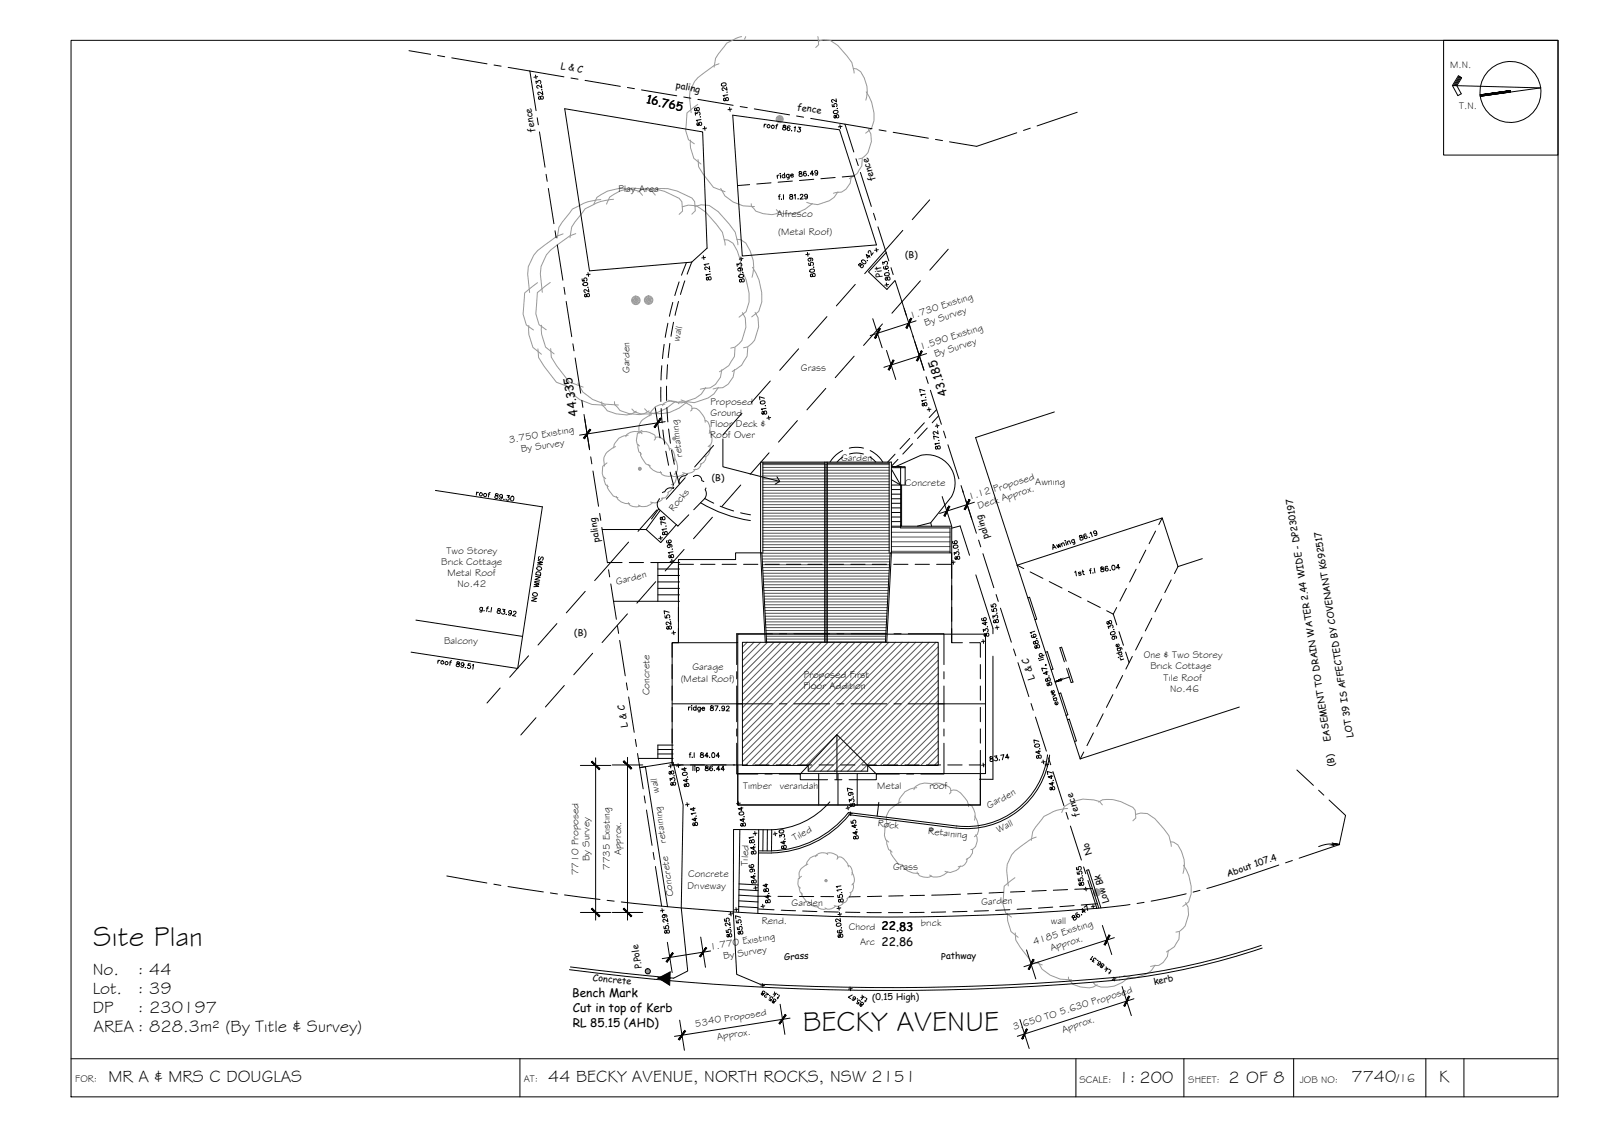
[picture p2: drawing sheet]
<svg xmlns="http://www.w3.org/2000/svg" width="420mm" height="297mm" viewBox="0 0 420 297" stroke-linecap="round" stroke-linejoin="round" font-family="sans-serif">
<defs><g id="words">
<g font-size="7.5">
<text x="24.5" y="247.9">Site Plan</text>
<text x="210.6" y="270.3">BECKY AVENUE</text>
</g>
<g font-size="4.5">
<text x="24.3" y="255.5">No.</text>
<text x="36.2" y="255.5">: 44</text>
<text x="24.3" y="260.5">Lot.</text>
<text x="36.2" y="260.5">: 39</text>
<text x="24.3" y="265.5">DP</text>
<text x="36.2" y="265.5">: 230197</text>
<text x="24.5" y="270.6">AREA : 828.3m² (By Title &amp; Survey)</text>
<text x="28.4" y="283.6">MR A &amp; MRS C DOUGLAS</text>
<text x="143.7" y="283.6">44 BECKY AVENUE, NORTH ROCKS, NSW 2151</text>
<text x="293.4" y="283.9">1: 200</text>
<text x="322.2" y="283.9">2 OF 8</text>
<text x="354.4" y="283.8">7740</text>
<text x="377.4" y="283.7">K</text>
</g>
<text font-size="3.2" x="366.2" y="283.8">/16</text>
<g font-size="3.1">
<text x="169.4" y="27.1" transform="rotate(12 169.4 27.1)">16.765</text>
<text x="248.6" y="103.6" transform="rotate(-108 248.6 103.6)">43.185</text>
<text x="151.6" y="109" transform="rotate(-99 151.6 109)">44.335</text>
<text x="231.2" y="243.9">22.83</text>
<text x="231.2" y="247.9">22.86</text>
<text x="150.1" y="261.4">Bench Mark</text>
<text x="150.2" y="269.3">RL 85.15 (AHD)</text>
<text x="150.2" y="265.4">Cut in top of Kerb</text>
</g>
<g font-size="2.6">
<text x="380.4" y="17.9">M.N.</text>
<text x="382.7" y="28.7">T.N.</text>
<text x="162.2" y="50.4">Play Area</text>
<text x="203.7" y="57">Alfresco</text>
<text x="204.1" y="61.7">(Metal Roof)</text>
<text x="238.9" y="83.6" transform="rotate(-18 238.9 83.6)">1.730 Existing</text>
<text x="178.1" y="89.6" transform="rotate(-78 178.1 89.6)">wall</text>
<text x="242.7" y="85.5" transform="rotate(-18 242.7 85.5)">By Survey</text>
<text x="241.5" y="91.8" transform="rotate(-18 241.5 91.8)">1.590 Existing</text>
<text x="245.3" y="93.7" transform="rotate(-18 245.3 93.7)">By Survey</text>
<text x="165.1" y="97.8" transform="rotate(-90 165.1 97.8)">Garden</text>
<text x="210.1" y="97.3">Grass</text>
<text x="186.3" y="106.1">Proposed</text>
<text x="186.3" y="112">Floor Deck &amp;</text>
<text x="186.4" y="109.1">Ground</text>
<text x="133.6" y="116.1" transform="rotate(-9 133.6 116.1)">3.750 Existing</text>
<text x="136.8" y="118.6" transform="rotate(-9 136.8 118.6)">By Survey</text>
<text x="179" y="119.7" transform="rotate(-97 179 119.7)">retaining</text>
<text x="186.3" y="114.9">Roof Over</text>
<text x="220.6" y="120.9">Garden</text>
<text x="237.3" y="127.4">Concrete</text>
<text x="254.2" y="131.2" transform="rotate(-18 254.2 131.2)">1.12 Proposed</text>
<text x="271.5" y="127.1">Awning</text>
<text x="176.6" y="134.3" transform="rotate(-51 176.6 134.3)">Rocks</text>
<text x="256.7" y="133.4" transform="rotate(-18 256.7 133.4)">Deck Approx.</text>
<text x="115.7" y="148.2">Brick Cottage</text>
<text x="117.1" y="145.2">Two Storey</text>
<text x="117.4" y="151.1">Metal Roof</text>
<text x="120" y="154">No.42</text>
<text x="161.8" y="153.3" transform="rotate(-14 161.8 153.3)">Garden</text>
<text x="116.5" y="168.8">Balcony</text>
<text x="300" y="172.6">0ne &amp; Two Storey</text>
<text x="178.5" y="178.9">(Metal Roof)</text>
<text x="181.6" y="175.6">Garage</text>
<text x="210.8" y="177.8">Proposed First</text>
<text x="301.7" y="175.5">Brick Cottage</text>
<text x="305.2" y="178.4">Tile Roof</text>
<text x="170.3" y="182.3" transform="rotate(-90 170.3 182.3)">Concrete</text>
<text x="210.8" y="180.7">Floor Addition</text>
<text x="306.9" y="181.3">No.46</text>
<text x="172.8" y="207.8" transform="rotate(-98 172.8 207.8)">wall</text>
<text x="194.9" y="206.8">Timber</text>
<text x="204.5" y="206.8">verandah</text>
<text x="230.1" y="206.8">Metal</text>
<text x="243.7" y="206.8">roof</text>
<text x="259.3" y="212" transform="rotate(-28 259.3 212)">Garden</text>
<text x="174.7" y="220.9" transform="rotate(-98 174.7 220.9)">retaining</text>
<text x="208.4" y="220.5" transform="rotate(-28 208.4 220.5)">Tiled</text>
<text x="230.1" y="216.5" transform="rotate(8 230.1 216.5)">Rock</text>
<text x="243.4" y="218.7" transform="rotate(6 243.4 218.7)">Retaining</text>
<text x="261.9" y="218.3" transform="rotate(-26 261.9 218.3)">Wall</text>
<text x="154.6" y="225.8" transform="rotate(-90 154.6 225.8)">By Survey</text>
<text x="162.9" y="224.2" transform="rotate(-90 162.9 224.2)">Approx.</text>
<text x="196.1" y="226.9" transform="rotate(-88 196.1 226.9)">Tiled</text>
<text x="151.7" y="229.4" transform="rotate(-90 151.7 229.4)">7710 Proposed</text>
<text x="160" y="228.1" transform="rotate(-90 160 228.1)">7735 Existing</text>
<text x="180.3" y="233">Driveway</text>
<text x="180.5" y="229.8">Concrete</text>
<text x="234.2" y="228.1">Grass</text>
<text x="176.6" y="234.9" transform="rotate(-98 176.6 234.9)">Concrete</text>
<text x="207.6" y="237.4">Garden</text>
<text x="257.4" y="237.3" transform="rotate(-3 257.4 237.3)">Garden</text>
<text x="199.8" y="242.2">Rend.</text>
<text x="222.6" y="243.8">Chord</text>
<text x="241.5" y="242.8">brick</text>
<text x="275.6" y="242.2">wall</text>
<text x="186.3" y="249" transform="rotate(-9 186.3 249)">1.770 Existing</text>
<text x="189.8" y="251.4" transform="rotate(-9 189.8 251.4)">By Survey</text>
<text x="225.6" y="247.8">Arc</text>
<text x="271.2" y="247.7" transform="rotate(-18 271.2 247.7)">4185 Existing</text>
<text x="275.7" y="249.4" transform="rotate(-18 275.7 249.4)">Approx.</text>
<text x="182.4" y="269.1" transform="rotate(-9 182.4 269.1)">5340 Proposed</text>
<text x="188.2" y="272.7" transform="rotate(-9 188.2 272.7)">Approx.</text>
<text x="266" y="270.2" transform="rotate(-18 266 270.2)">3.650 TO 5.630 Proposed</text>
<text x="278.8" y="270.7" transform="rotate(-18 278.8 270.7)">Approx.</text>
<text x="19.8" y="283.8">FOR:</text>
<text x="137.4" y="283.6">AT:</text>
<text x="283.1" y="283.9">SCALE:</text>
<text x="311.6" y="283.9">SHEET:</text>
<text x="340.9" y="283.9">JOB NO:</text>
</g>
<g font-size="2.4">
<text x="147" y="18" transform="rotate(10 147 18)">L &amp; C</text>
<text x="177.2" y="23.1" transform="rotate(10 177.2 23.1)">paling</text>
<text x="209" y="28.8" transform="rotate(10 209 28.8)">fence</text>
<text x="140.3" y="34.6" transform="rotate(-99 140.3 34.6)">fence</text>
<text x="229.6" y="47.3" transform="rotate(-108 229.6 47.3)">fence</text>
<text x="237.4" y="67.6" transform="rotate(-1 237.4 67.6)">(B)</text>
<text x="231.5" y="72.6" transform="rotate(-99 231.5 72.6)">Pit</text>
<text x="186.7" y="126.1" transform="rotate(-1 186.7 126.1)">(B)</text>
<text x="157.3" y="142" transform="rotate(-99 157.3 142)">paling</text>
<text x="259.4" y="141" transform="rotate(-108 259.4 141)">paling</text>
<text x="150.6" y="166.8" transform="rotate(-1 150.6 166.8)">(B)</text>
<text x="271.4" y="177.9" transform="rotate(-108 271.4 177.9)">L &amp; C</text>
<text x="164.7" y="190.5" transform="rotate(-99 164.7 190.5)">L &amp; C</text>
<text x="349.1" y="194.3" transform="rotate(-99 349.1 194.3)">EASEMENT TO DRAIN WATER 2.44 WIDE - DP230197</text>
<text x="355" y="193.4" transform="rotate(-99 355 193.4)">LOT 39 IS AFFECTED BY COVENANT K692517</text>
<text x="350.1" y="200.8" transform="rotate(-99 350.1 200.8)">(B)</text>
<text x="283.2" y="213.8" transform="rotate(-108 283.2 213.8)">fence</text>
<text x="286.4" y="223.8" transform="rotate(-108 286.4 223.8)">No</text>
<text x="322" y="229.8" transform="rotate(-19 322 229.8)">About 107.4</text>
<text x="290.9" y="236.6" transform="rotate(-108 290.9 236.6)">Low Bk</text>
<text x="205.7" y="251.6" transform="rotate(-1 205.7 251.6)">Grass</text>
<text x="246.9" y="251.6" transform="rotate(-1 246.9 251.6)">Pathway</text>
<text x="155.4" y="257.2" transform="rotate(5 155.4 257.2)">Concrete</text>
<text x="168.3" y="253.9" transform="rotate(-99 168.3 253.9)">P.Pole</text>
<text x="228.7" y="262.3" transform="rotate(-1 228.7 262.3)">(0.15 High)</text>
<text x="302.8" y="258.2" transform="rotate(-13 302.8 258.2)">kerb</text>
</g>
</g></defs>
<!-- layer: HATCH -->
<g fill="none" stroke="#545454" stroke-width=".26">
<path d="M200.1 139.8h33.1M200.1 139.1h33.1M200.1 138.3h33.1M200.1 137.6h33.1M200.1 136.8h33.1M200.1 136.1h33.1M200.1 135.3h33.1M200.1 134.5h33.1M200.1 133.8h33.1M200.1 133h33.1M200.1 132.3h33.1M200.1 131.5h33.1"/>
<path d="M200.1 130.8h33.1M200.1 130h33.1M200.1 129.3h33.1M200.1 128.6h33.1M200.1 127.8h33.1M200.1 127.1h33.1M200.1 126.3h33.1M200.1 125.6h33.1M200.1 124.8h33.1M200.1 124.1h33.1M200.1 123.3h33.1M200.1 122.5h33.1"/>
<path d="M200.1 121.8h33.1M233.8 139.5h15.4M233.8 138.3h2.4M199.9 145.8h33.5M199.9 145h33.5M199.9 146.6h33.5M199.9 147.3h33.4M200 148.1h33.3M200 148.8h33.2M200.1 149.6h33.1M200.1 144.3h33.1M200.1 143.5h33.1"/>
<path d="M200.1 142.8h33.1M200.1 142h33.1M200.1 141.3h33.1M200.1 140.5h33.1M200.1 150.3h33.1M200.1 151h33M200.2 151.8h32.9M200.2 152.5h32.9M200.3 153.3h32.7M200.3 154h32.7M200.3 154.8h32.6M200.4 155.5h32.5"/>
<path d="M200.4 156.3h32.5M200.5 157h32.3M200.5 157.8h32.3M200.5 158.6h32.2M200.6 159.3h32.1M233.8 144.5h15.4M233.8 143.3h15.4M233.8 142h15.4M233.8 140.8h15.4M196 168.4l-1.3 1.2M197.7 168.4l-3 3M199.5 168.4l-4.8 4.8"/>
<path d="M200.6 160.1h32M200.7 160.8h31.9M200.7 161.6h31.9M200.7 162.3h31.8M200.8 163h31.7M200.8 163.8h31.7M200.9 164.5h31.5M200.9 165.3h31.5M200.9 166h31.5M201 166.8h31.3M201 167.5h31.3M201 168.3h31.2"/>
<path d="M201.3 168.4l-6.6 6.6M203 168.4l-8.3 8.3M204.8 168.4l-10.1 10.1M206.6 168.4l-11.9 11.8M208.4 168.4l-13.7 13.6M210.1 168.4l-15.4 15.4M211.9 168.4l-17.2 17.2M213.6 168.4l-18.9 18.9M215.4 168.4l-20.7 20.7M217.2 168.4l-22.5 22.5M219 168.4l-24.3 24.2M220.7 168.4l-26 26"/>
<path d="M222.5 168.4l-27.8 27.8M224.2 168.4l-29.5 29.5M226 168.4l-31.3 31.3M227.8 168.4l-32.2 32.1M229.6 168.4l-32.2 32.1M231.3 168.4l-32.1 32.1M233.1 168.4l-32.2 32.1M234.9 168.4l-32.2 32.1M236.6 168.4l-32.1 32.1M238.4 168.4l-32.1 32.1M240.2 168.4l-32.2 32.1M241.9 168.4l-32.1 32.1"/>
<path d="M243.7 168.4l-32.2 32.1M245.5 168.4l-32.2 32.1M246.1 169.6l-31 30.9M246.1 171.3l-29.2 29.2M246.1 173.1l-27.5 27.4M246.1 176.6l-23.9 23.9M246.1 178.4l-22.2 22.1M246.1 174.9l-25.7 25.6M246.1 180.2l-20.4 20.3M246.1 181.9l-18.6 18.6M246.1 183.7l-16.9 16.8M246.1 185.5l-15.1 15"/>
<path d="M246.1 187.2l-13.3 13.3M246.1 189l-11.6 11.5M246.1 190.8l-9.8 9.7M246.1 192.5l-8 8M246.1 194.3l-6.3 6.2M246.1 196.1l-4.5 4.4M246.1 197.8l-2.7 2.7M246.1 199.6l-1 .9M213.2 200.7l-1.2 1.2M215 200.7l-1.5 1.5M216.7 200.7l-1.5 1.5M218.5 200.7l-1.5 1.5"/>
<path d="M220.3 200.7l-1.5 1.5M222 200.7l-1.5 1.5M223.8 200.7l-1.5 1.5M225.6 200.7l-1.5 1.5M227.3 200.7l-1.5 1.5"/>
</g>
<!-- layer: BORDER -->
<g fill="none" stroke="#000" stroke-width=".26">
<path d="M18.6 10.6h390v277h-390zM378.6 10.6h30v30.1h-30zM382.7 20l-1.5 2.5M380.9 22.4l1.6-2.5 .9 .5-1.3 2.1 1.2 2.1-.9 .5-1.5-2.7 23.2 .6-15.9 2.2M382.9 20.1l-1.4 2.4M383.1 20.3l-1.3 2.2M396.1 23.8l-7.9 1.1M18.6 277.6h390M136.4 277.6v10M282.2 277.6v10M310.5 277.6v10M339.3 277.6v10"/>
<path d="M374 277.6v10M383.9 277.6v10"/>
<circle cx="396.2" cy="24.1" r="8"/>
</g>
<!-- layer: VEGE_01 -->
<g fill="none" stroke="#989898" stroke-width=".26">
<path d="M188.6 16.7l-1.3 .5-2.7 2a7.4 7.4 0 0 0-3.8 6.3l.5 4M194.5 9.6l-1.4 .4-2.5 1.3-2.9 4-.4 2.3M195.6 9.6l-.3 .7M214.5 9.6l.2 2.1-.8 .8M214.6 10.8l1.3-.4 1.8 .2 2 1.3 3.7 4.5 .6 2.8M223.8 18h.8l1.1 .8a8.2 8.2 0 0 1 1.4 7.5M181.1 36.7v2l.9 2.8 1.8 1.5M183 27.4l-2.8 2.2-.4 4.6 .8 2.4 1.5 1.1M227.2 24.1a11.3 11.3 0 0 1 2 7.5l-.6 2.1-1.6 1.2M227.8 33.9l.6 1.2 .1 2-.8 2.9-1.5 1.5-1 .2M157.6 52.3l-.8 .1a11.4 11.4 0 0 0-5.1 1.7l-1.6 .7-2.6 3.4-.9 1.4-.5 2.8M160.9 52.3h-.8a11.7 11.7 0 0 0-5.1 1.7l-1.5 .7-2.7 3.5-.9 1.3-.4 2.8"/>
<path d="M167.3 50.3l1.3-.7a12.9 12.9 0 0 1 9.5 2.4l.7 .9 .2 2.4-.9 .9M168.5 51.2l-.9-1a11.1 11.1 0 0 0-11 1.5l-.9 1.9M170.7 50.3l1.2-.8a13 13 0 0 1 9.6 2.4l.7 .9 .2 2.5-1 .8M171.9 51.2l-.9-1.1a11 11 0 0 0-11.1 1.6l-.8 1.8M179 54.2l1.5-.4 2.2 .1 2.3 1.7 2.9 3.2 1.6 2.1 .7 3.4M182.3 54.1l1.6-.4 2.1 .2 2.4 1.6 2.8 3.2 1.6 2.1 .7 3.4M183.1 41.8l.1 1.9 1.2 2 2.7 3.4 3.1 1.2M189 49.4l1.1 1.9 2.2 1.7 2.6 1 3 .2M197 53.4l.1 .7 1.1 1.3 2 .6 2.3 .3 1-.2 1.1-.7M213.1 53.4a8.3 8.3 0 0 1-8.9 2.2l-.6-.6M219.8 50.3l-1 1.4-1.3 .9-3 1.1-2.9-.6M223.3 46.4a3.8 3.8 0 0 1-3.9 4.1l-.8 .2"/>
<path d="M226.2 41.6l-.2 1.9-1.2 2-2.1 1.3M141 74.1l-3.4 2.7-.4 5.5 .8 2.9 1.9 1.3M144.3 74.1l-3.4 2.6-.4 5.6 .9 2.8 1.9 1.4M147.7 61.3l-1.6 .6-3.2 2.4a8.9 8.9 0 0 0-4.5 7.6l.5 4.8M151 61.2l-1.6 .6-3.2 2.4a8.9 8.9 0 0 0-4.5 7.6l.5 4.8M189.9 62.8l1 .1 1.4 .9a10 10 0 0 1 1.6 9M193.3 62.8h1l1.3 .9a10 10 0 0 1 1.6 9M194 70.2a13.7 13.7 0 0 1 2.5 9l-.8 2.5-1.9 1.5M197.4 70.1a13.8 13.8 0 0 1 2.4 9.1l-.8 2.5-1.8 1.4M138.7 85.3v2.4l1.1 3.4 2.2 1.8M141.1 91.5l.2 2.2 1.4 2.3 3.2 4.2 3.7 1.4M142 85.3l.1 2.4 1 3.3 2.2 1.8"/>
<path d="M144.4 91.4l.2 2.3 1.5 2.3 3.2 4.1 3.6 1.4M189.3 96.9a4.6 4.6 0 0 1-4.7 4.9l-.9 .2M192.6 96.9a4.6 4.6 0 0 1-4.6 4.8l-1 .3M192.8 91.2l-.2 2.3-1.4 2.3-2.5 1.7M194.7 82l.8 1.3 .1 2.5-1 3.5-1.8 1.7-1.1 .3M196.1 91.1l-.2 2.3-1.4 2.4-2.5 1.6M198 81.9l.8 1.4 .2 2.4-1.1 3.5-1.8 1.7-1.1 .3M148.2 100.5l1.3 2.4 2.6 1.9 3.2 1.2 3.5 .2M151.6 100.4l1.3 2.4 2.5 1.9 3.2 1.3 3.6 .2M157.8 105.4l.1 .8 1.4 1.5 2.3 .8 2.8 .3 1.3-.3 1.2-.7M161.1 105.3l.1 .8 1.4 1.5 2.3 .8 2.8 .3 1.3-.2 1.2-.8M161.4 117.1l-.5 .2a4.2 4.2 0 0 0-2.5 3.3l.1 1.6"/>
<path d="M164.7 114.1a3.9 3.9 0 0 0-3.8 3.3M167.4 116.5a2.5 2.5 0 0 0 .9 2.6M168 118.6v.8l1.4 2.2 1.2 .6M168 113.4a3.3 3.3 0 0 1 3.8 .9l.1 .8-.3 .3M168.4 112.8l-1.2 .8-.3 1.9 .2 .9 .6 .5M168.4 113.7a2.82 2.82 0 0 0-3.6 0l-.4 .2-.3 .6M170.9 108.7l-.5 .2a4.1 4.1 0 0 0-2.8 3.1v1.6M171.9 114.7l.5-.1a3.9 3.9 0 0 1 3.2 3.2v.3M174.4 106a3.9 3.9 0 0 0-4 3M175.5 117.6h.4a2.97 2.97 0 0 1 1 3.3M177.1 105.3a9.9 9.9 0 0 1-10.7 2.7l-.7-.8M177.7 105.6a3.4 3.4 0 0 1 3.8 1.1v.8l-.4 .3"/>
<path d="M178.1 105.9a2.8 2.8 0 0 0-3.6-.3l-.4 .2-.3 .6M180.4 105.2a10 10 0 0 1-10.6 2.7l-.7-.7M181.5 107.1l.5-.1a4 4 0 0 1 3 3.5v.2M184.9 110.2a1.7 1.7 0 0 1 1.3 2l-.2 1.4M185.1 101.6l-1.2 1.7-1.5 1.1-3.7 1.2-2.2-.3-1.2-.4M185.2 119.7a2.25 2.25 0 0 1-1.5 2M186 116.7a2.3 2.3 0 0 1-.8 3h-.4M186.1 112.8a4.2 4.2 0 0 1 .3 3.9l-.7 .4M188.4 101.6l-1.1 1.6-1.6 1.1-3.6 1.3-2.3-.3-1.2-.4M158.5 125.1a2.57 2.57 0 0 0 1 2.5M159.2 121.4l-1.1 .9-.1 1.8 .2 .9 .7 .5M159.2 127.1l.1 .8 1.6 2.1 1.2 .5"/>
<path d="M161.6 130.1a3.4 3.4 0 0 0 3.6 2M164.8 131.8a1.82 1.82 0 0 0 2.2 1.1l.8-.3M170.1 121.8a3.5 3.5 0 0 0 3.4 2.1M171.2 131.7a2.93 2.93 0 0 1-3.7 .7M173.2 123.6a1.79 1.79 0 0 0 2.1 1.3l.9-.3M173.9 130.5a2.59 2.59 0 0 1-3.2 1.1M175.3 129a1.65 1.65 0 0 1-1.9 1.7M176.5 127a2.23 2.23 0 0 1-1.4 2.1M176.9 120a4.4 4.4 0 0 1 .5 3.9l-.6 .5M177.1 124a2.29 2.29 0 0 1-.6 3l-.4 .1M179.6 124.1a2.94 2.94 0 0 1-3.8 .3M182.4 123a2.6 2.6 0 0 1-3.4 .9"/>
<path d="M183.9 121.6a1.66 1.66 0 0 1-2 1.5M233.5 215.6l-1.4 1.1-.1 2.3 .3 1.2 .8 .6M236.3 210.3l-.6 .2a5.9 5.9 0 0 0-3.2 3.3l.2 2.9M240.4 206.5a5.2 5.2 0 0 0-4.5 3l-.2 1.2M244.5 205.7a4.2 4.2 0 0 1 4.8 1.1l.1 1-.4 .3M245 206.1l-.4-.5a4.6 4.6 0 0 0-4.6 .7l-.3 .7M249.4 207.3l.6-.2 .9 .1a6.8 6.8 0 0 1 3.1 4v.3M253.9 210.9h.4a3.7 3.7 0 0 1 1.3 4.1M255.6 213.9a5.3 5.3 0 0 1 .7 4.9l-.7 .6M255.9 218.9a2.84 2.84 0 0 1-.8 3.7l-.5 .1M271.8 219.4l-1.3 .5-2.8 2a7.5 7.5 0 0 0-3.7 6.3l.4 4.1M280 212h-.7a12.1 12.1 0 0 0-5.5 2l-2.9 4-.4 2.3"/>
<path d="M288.1 210.3l1.1-.6a10.9 10.9 0 0 1 7.9 2l.6 .7 .2 2.1-.8 .7M289.1 211l-.7-.9a9.2 9.2 0 0 0-9.2 1.4l-.7 1.5M297.8 213.5l1.3-.3 1.8 .1 2 1.3 3.7 4.5 .6 2.8M209.6 232.5a1.93 1.93 0 0 0 .9 1.9M210.2 229.7l-.8 .7a2.08 2.08 0 0 0 .5 2.4M210.2 234.1a3.1 3.1 0 0 0 2.2 2.5M211.9 226.5l-.4 .2a2.95 2.95 0 0 0-1.8 3.7M212 236.3a2.58 2.58 0 0 0 2.7 1.5M214.4 224.3a2.95 2.95 0 0 0-2.9 2.5M214.4 237.5v.3a1.84 1.84 0 0 0 2.3 .4M216.8 223.8a2.55 2.55 0 0 1 2.9 .6v.6l-.2 .3M217.1 224a2.14 2.14 0 0 0-3.2 .6"/>
<path d="M219.2 237.5a2.13 2.13 0 0 1-2.8 .5M219.7 224.8l.4-.1a2.91 2.91 0 0 1 2.4 2.4v.2M221.2 236.6a1.98 1.98 0 0 1-2.4 .8M222.3 235.5a1.24 1.24 0 0 1-1.4 1.2M222.4 226.9a1.85 1.85 0 0 1 1 2.5M223.1 234a1.68 1.68 0 0 1-1 1.6M223.5 228.7a2.46 2.46 0 0 1 0 3.2l-.1 .1M223.6 231.7a1.72 1.72 0 0 1-.5 2.3h-.2M232.6 220.3a3.2 3.2 0 0 0 1.4 3.1M233.6 222.8v1l2 2.7 1.5 .5M236.5 226.6a4.3 4.3 0 0 0 4.5 2.4M240.5 228.6a2.26 2.26 0 0 0 2.8 1.4l1-.4"/>
<path d="M248.6 228.6a4.2 4.2 0 0 1-4.5 1.1l-.3-.3M251.9 227a3.2 3.2 0 0 1-4.1 1.4M253.7 225.1a2.11 2.11 0 0 1-2.4 2.1M255.1 222.7a2.88 2.88 0 0 1-1.7 2.6M264.3 239.5v2l.9 2.7 1.8 1.5M266.2 230.1l-2.8 2.2-.4 4.7 .7 2.3 1.6 1.1M307 220.7l.8 .1 1.1 .7a8.2 8.2 0 0 1 1.4 7.5M310.4 226.8a11.3 11.3 0 0 1 2 7.6l-.7 2-1.5 1.2M310.9 236.6l.7 1.2 .1 2-.9 2.9-1.5 1.5-.9 .2M266.3 244.6l.1 1.9 1.2 1.9 2.7 3.5 3.1 1.1M272.2 252.1l1.1 2 2.1 1.6 2.7 1 3 .2M280.2 256.2l.1 .6 1.1 1.3 2 .7 2.3 .2 1-.2 1.1-.6"/>
<path d="M296.3 256.1a8.3 8.3 0 0 1-8.9 2.2l-.6-.6M302.9 253a6.5 6.5 0 0 1-7.2 3.1l-.9-.3M306.4 249.1a3.8 3.8 0 0 1-3.9 4.1l-.7 .2M309.3 244.3l-.1 1.9-1.2 2-2.1 1.4"/>
<circle cx="204.5" cy="31.2" r=".92"/>
<circle cx="204.5" cy="31.2" r=".75"/>
<circle cx="204.5" cy="31.2" r=".22"/>
<circle cx="204.5" cy="31.2" r=".12"/>
<circle cx="204.5" cy="31.2" r=".43"/>
<circle cx="204.5" cy="31.2" r=".52"/>
<circle cx="166.8" cy="78.7" r=".9"/>
<circle cx="166.8" cy="78.7" r="1.11"/>
<circle cx="166.8" cy="78.7" r=".62"/>
<circle cx="166.8" cy="78.7" r=".14"/>
<circle cx="166.8" cy="78.7" r=".26"/>
<circle cx="166.8" cy="78.7" r=".52"/>
<circle cx="170.1" cy="78.7" r=".9"/>
<circle cx="170.1" cy="78.7" r="1.11"/>
<circle cx="170.1" cy="78.7" r=".62"/>
<circle cx="170.1" cy="78.7" r=".14"/>
<circle cx="170.1" cy="78.7" r=".26"/>
<circle cx="170.1" cy="78.7" r=".52"/>
<circle cx="176.8" cy="115" r=".05"/>
<circle cx="176.8" cy="115" r=".1"/>
<circle cx="176.8" cy="115" r=".18"/>
<circle cx="176.8" cy="115" r=".31"/>
<circle cx="176.8" cy="115" r=".37"/>
<circle cx="176.8" cy="115" r=".2"/>
<circle cx="167.8" cy="122.9" r=".05"/>
<circle cx="167.8" cy="122.9" r=".1"/>
<circle cx="167.8" cy="122.9" r=".18"/>
<circle cx="167.8" cy="122.9" r=".2"/>
<circle cx="167.8" cy="122.9" r=".31"/>
<circle cx="167.8" cy="122.9" r=".37"/>
<circle cx="244.3" cy="217.5" r=".05"/>
<circle cx="244.3" cy="217.5" r=".22"/>
<circle cx="244.3" cy="217.5" r=".12"/>
<circle cx="244.3" cy="217.5" r=".26"/>
<circle cx="244.3" cy="217.5" r=".37"/>
<circle cx="244.3" cy="217.5" r=".46"/>
<circle cx="216.6" cy="230.9" r=".14"/>
<circle cx="216.6" cy="230.9" r=".22"/>
<circle cx="216.6" cy="230.9" r=".03"/>
<circle cx="216.6" cy="230.9" r=".07"/>
<circle cx="216.6" cy="230.9" r=".16"/>
<circle cx="216.6" cy="230.9" r=".29"/>
<circle cx="287.7" cy="234" r=".92"/>
<circle cx="287.7" cy="234" r=".75"/>
<circle cx="287.7" cy="234" r=".22"/>
<circle cx="287.7" cy="234" r=".12"/>
<circle cx="287.7" cy="234" r=".43"/>
<circle cx="287.7" cy="234" r=".52"/>
</g>
<!-- layer: HGTS_11 -->
<g fill="none" stroke="#000" stroke-width=".26">
<path d="M140.4 19.7l.2 1M141 20.1l-1 .1M184.7 33.2l.2 1M185.3 33.6l-1 .2M191.4 28.2l.1 1M191.9 28.6l-1 .2M220.3 32.7l.1 1M220.9 33.1l-1 .2M154.2 71.5l.2 1M154.8 71.9l-1 .1M184.5 67l.1 1M185 67.5l-.9 .1"/>
<path d="M194.3 67.4l.2 1M194.9 67.8l-1 .1M211.8 66.2l.1 1M212.3 66.6l-1 .2M229.8 65.1l.2 .9M230.4 65.5l-1 .1M232.5 74.2l.1 1M233 74.6l-.9 .2M201.6 109.1l.1 .9M202.1 109.5l-1 .1M243.6 106.9l.1 1M244.2 107.3l-1 .1"/>
<path d="M245.7 111.2l.2 1M246.3 111.6l-1 .1M125 129l-.1 .8M125.5 129.1l-.5 .3M128 129.5l.4 .1M128.6 129.2l-.4 .1-.1 1M130 129.4v.4l.6 .5a.45 .45 0 0 1-.4 .4 .45 .45 0 0 1-.4-.3l.1-.3 .7-.3-.1-.4zM131.8 130.1a.39 .39 0 0 1-.6 .2 .39 .39 0 0 1 0-.6 .39 .39 0 0 1 .6 .2l-.2 .8-.3 .2-.3-.3M132.2 130.9v.1M133 129.9l.6 .1-.4 .4a.42 .42 0 0 1 .2 .7 .42 .42 0 0 1-.7-.3M134.1 130.3l.1-.2a.56 .56 0 0 1 .6 .7 .56 .56 0 0 1-.8 .4zM126.6 159.5a.4 .4 0 0 0-.6-.2 .4 .4 0 0 0-.1 .6 .4 .4 0 0 0 .6 0"/>
<path d="M126.6 159.3l-.2 1.1h-.5M127.6 159.4l.4 .1M128.1 159.1l-.3 .2-.2 1M129 159.3l-.3 1.2M130.6 159.6v.3l.6 .6a.4 .4 0 0 1-.5 .3 .4 .4 0 0 1-.2-.6l.7-.3-.2-.3zM131.8 159.7l.7 .1-.5 .4a.42 .42 0 0 1 .2 .8 .42 .42 0 0 1-.7-.3M139.6 156.7l1.2 .2-1.4 .6 1.3 .2M140.2 152.6l1.2 .5-1.3 .1 1.2 .5-1.3 .1M140.2 152.4l1.3 .2M140.4 151.1l1.3 .2-1.4 .6 1.2 .2M140.7 150.1a.69 .69 0 0 1 1.1 .3v.4l-1.3-.2zM140.9 148.7a.59 .59 0 0 1 .8-.1 .59 .59 0 0 1 .1 .9 .61 .61 0 0 1-.7-.1 .61 .61 0 0 1-.2-.7z"/>
<path d="M141.1 146.9l1.2 .5-1.3 .1 1.2 .5-1.3 .1M141.5 145.9l-.3 .3 .1 .5h.3l.4-.6 .3-.1 .2 .4-.3 .5M173.2 140.6l.1 1M173.8 141l-1 .2M176.2 146.6l.1 1M176.7 147l-.9 .2M249.9 146.9l.2 1M250.5 147.4l-1 .1M114.9 173.1l-.1 .8M115.4 173.2h-.3l-.2 .2M117.9 173.6h.4M118.5 173.2l-.4 .2-.1 1"/>
<path d="M119.9 173.5v.4a.52 .52 0 0 1 .5 .3 .52 .52 0 0 1-.1 .6l-.4-.1-.3-.2 .1-.3 .8-.3v-.3zM121.7 174.2a.39 .39 0 0 1-.6 .2 .39 .39 0 0 1-.1-.6 .39 .39 0 0 1 .7 .2v.2a.56 .56 0 0 1-.6 .7l-.2-.2M122 175h.1M123.5 174.1l-.6-.1-.2 .5a.44 .44 0 0 1 .7 .1 .44 .44 0 0 1-.2 .6 .44 .44 0 0 1-.6-.2M123.9 174.4l.3-.2-.2 1.2M126.9 160.1h.1M128.2 160.3l.1 .1M132.8 161v.1M134.2 160.5a.39 .39 0 0 1-.6 .3 .39 .39 0 0 1-.1-.7 .39 .39 0 0 1 .6 .2l.1 .2a.59 .59 0 0 1-.7 .8l-.1-.2M134.6 160.5l.2-.2h.4l.1 .4-.9 .7 .9 .2M176.6 165.4l.1 1M177.2 165.8l-1 .2"/>
<path d="M257.8 167.7l.2 1M258.4 168.1l-1 .1M261.4 164l.2 1M262 164.4l-1 .2M273.6 199.3l.1 1M274.1 199.7l-.9 .1M274.5 200l.1 .9M175.8 200.4l.1 .9M176.3 200.8l-.9 .1M177.8 200.2l.2 1M178.4 200.7l-1 .1M180.2 210.4l.1 1"/>
<path d="M180.7 210.8l-.9 .2M193.6 210.1l.1 1M194.2 210.6l-1 .1M198 218l.1 1M198.5 218.4l-1 .2M203.2 218.1l.2 1M203.8 218.5l-1 .2M222.3 211.3l.2 1M222.9 211.7l-1 .2M223 212.8l.1 1M223.6 213.3l-1 .1M257.8 200.1l.2 1"/>
<path d="M258.4 200.5l-1 .1M275.1 200.4l-1 .1M173.6 238.2l.2 1M174 239.8a.39 .39 0 0 1 .5 .5 .39 .39 0 0 1-.6 .3 .39 .39 0 0 1-.1-.7h1v.5M174.2 238.6l-1 .2M191.6 239.1l.1 1M192.1 239.6l-.9 .1M193 238l.2 .9M193.6 238.4l-1 .1M198.1 232.3l.2 1M198.7 232.7l-1 .2M200 237.1l.2 1"/>
<path d="M200.6 237.5l-1 .2M219.9 237.6l.2 1M220.2 239.2l.1 1M220.5 238l-1 .2M220.7 239.6l-.9 .2M284.7 232.6l.2 1M285.3 233l-1 .2M286.6 237.2l.2 .9M287.2 237.6l-1 .1M174.1 242.9l.1 .6h.5a.44 .44 0 0 1-.1-.7 .44 .44 0 0 1 .7 0 .44 .44 0 0 1-.1 .7M174.3 244.1l.1 .6 .4-.1a.5 .5 0 0 1 .1-.6 .5 .5 0 0 1 .6-.1l.1 .4a.41 .41 0 0 1-.5 .4 .41 .41 0 0 1-.3-.6zM175 240.8l.2 .9-1-.7-.4 .3 .2 .4h.2"/>
<path d="M175.2 242.1l-.1 .1M200 257.9l.1 1M200.1 259.9a.37 .37 0 0 1 .4 .1 .37 .37 0 0 1 0 .4l-.7-.1-.1 .4 .4 .2 .1-.1-.2-.5zM200.5 258.3l-1 .2M222.9 258.8l.2 1M223.5 259.2l-1 .1M286.6 250.7l-.7 .9h.4M287.5 251.6a.35 .35 0 0 0-.5-.4 .35 .35 0 0 0-.1 .6l-.5 .1 .5 .4M287.9 251.8h.1M288.6 252.6a.33 .33 0 0 1-.5 0 .33 .33 0 0 1 .2-.5 .33 .33 0 0 1 .4 .3l-.6 .7-.3-.4M289 252.7a.38 .38 0 0 1 .4 .1 .38 .38 0 0 1 0 .5l-.7-.1-.1 .1 .1 .2 .3 .2 .1-.1-.2-.5zM290.1 253.5l.1 .5"/>
<path d="M290.5 254l-.7 .1M290.6 253.8l-.7 .9M290.9 254.9l.2 .2M290.9 254.1v.1M291.2 254.3l.1 .3-.5 .7M292.1 256.2l.2 1M292.7 256.6l-1 .2M201 260.3l.6 .4-1.1 .3 .2 .4h.3M201.9 261v.1M202.7 261.8a.38 .38 0 0 0-.4-.5 .38 .38 0 0 0-.4 .5 .38 .38 0 0 0 .5 .3l-.3 .3-.4-.3M202.9 262a.36 .36 0 0 1 .5 0 .36 .36 0 0 1 0 .5l-.7-.1-.2 .2 .1 .2 .3 .2 .2-.2-.3-.5zM203.1 260l.1 .6"/>
<path d="M203.5 260.5l-.7 .2M203.6 260.4l-.6 .8M203.9 261.5l.3 .2M203.9 260.7h.1M204.3 260.9l.1 .3-.6 .7M223.5 260.9l-1 .5 .6 .4M224.3 261.8a.33 .33 0 0 1-.5 0 .33 .33 0 0 1 .2-.5 .33 .33 0 0 1 .4 .4l-.6 .6-.3-.3M224.8 261.9h.1M225.6 262.6a.38 .38 0 0 0-.3-.4 .38 .38 0 0 0-.4 .4 .38 .38 0 0 0 .4 .3l-.3 .4-.4-.3M225.9 262.8a.35 .35 0 0 1 .5 .1 .35 .35 0 0 1-.1 .5l-.6-.1-.2 .2 .2 .3 .3-.1-.2-.5zM226.1 260.9l.1 .5M226.4 261.4l-.7 .1"/>
<path d="M226.6 261.2l-.7 .9M226.9 262.3l.2 .2M226.9 261.5v.1M227.2 261.7l.1 .3-.5 .7"/>
<circle cx="126.1" cy="129.6" r=".42"/>
<circle cx="127.2" cy="129.8" r=".41"/>
<circle cx="140.3" cy="155.8" r=".57"/>
<circle cx="116" cy="173.7" r=".42"/>
<circle cx="117.1" cy="173.8" r=".41"/>
</g>
<!-- layer: BORDER -->
<g fill="#000" stroke="#000" stroke-width=".26">
<path d="M388.2 25.2l8-1.1zM388.2 24.9l8-.8-8 1.1z"/>
<path d="M388.2 24.9l8-.8-.1-.3zM388.2 24.9l7.9-1.1z"/>
</g>
<!-- layer: EXISTING -->
<g fill="none" stroke="#000" stroke-width=".26">
<path d="M148.1 28.5l36.2 6.1 1.1 30.5-4 3.6-26.8 2.3zM192.2 30.2l28 3.8 9.7 30.2-35.2 2.9zM196.6 48.4l-3.2 .3M202.2 47.9l-3.7 .3M207.8 47.5l-3.7 .3M213.4 47l-3.7 .3M219 46.5l-3.7 .4M224.1 46.1l-3.2 .3M176.5 79.3l-.9 3.6M178 79l-1 3.7M178.1 73.9l-1.1 3.6M179.6 73.6l-1.1 3.6"/>
<path d="M180 68.8l-1.3 3.4M181.4 68.7l-1.2 3.2M232.4 66.2l-4.6 5.1 4.8 4.6 2.2-2.4M173.6 95.9l-.2 3.7M174.2 90.3l-.5 3.7M175.1 95.6l-.2 3.8M175.2 84.7l-.7 3.7M175.7 90l-.5 3.8M176.6 84.5l-.6 3.7M173.3 101.5v3.8M173.4 107.1l.3 3.8M173.8 112.7l.5 3.8"/>
<path d="M174.6 118.3l.8 3.7M174.8 101.2v3.8M174.9 106.9l.3 3.7M175.4 112.5l.4 3.7M176.1 118l.8 3.7M221 118.1l-1.8 1.2-1.5 1.9M221.1 119.8l-1.6 1.4M222.7 117.5l1.5-.2 2.3 .2M222.8 119l1.8-.2 1.8 .2M228.2 119.8l1.5 1.4M228.2 118.1l1.8 1.2 1.5 1.9M234.7 119.1l-1.9 2.1"/>
<path d="M238.6 114.9l-2.6 2.8M239.3 116.3l-2.5 2.8M242.4 110.8l-2.5 2.8M243.2 112.2l-2.6 2.7M245.6 107.4l-1.9 2.1M246.2 109l-1.7 1.8M276.5 108l-20.6 6.7 10.9 33.5M114.2 128.6l28 4.3-6.4 42.4-28-4.3M157.9 138.8h11.6M172.8 133.4l5 4.5 2.8-2.9M172.8 133.4l-1.9 2.7M172.9 130.7a2.21 2.21 0 0 0-.1 2.7"/>
<path d="M173.2 133.8l-3.7 5M175.8 123.8l.9 3.4M176.7 127.7l-.1 .4a1.6 1.6 0 0 0-2.2 .8l-.7 .3M177.3 123.5l.8 3.3M177.4 137.6l-4.1 4.7-3.8-3.5M180.3 124.3h-.1a.93 .93 0 0 1-1.1 .5l-.8 .6-.2 .7v.6M181.9 124.9a1.31 1.31 0 0 1 1.4-.1 1.31 1.31 0 0 1 .8 1.2l.5 .3M183.7 131.8a35.8 35.8 0 0 0 13.1 4.7M184.8 130.7l2.4 1.2M184.8 130.7l-2.8 2.9M185.2 127.9l-.3 .4 .4 1.2-.5 1.2M188.9 132.7l3.5 1.3"/>
<path d="M194.2 134.4l2.6 .6M234.9 122.4l6.5-3a7.4 7.4 0 0 1 7.6 2.8 7.4 7.4 0 0 1 .6 8l-5.5 6.8 .2 1M235.5 120.4l-1.7 1.8M244.1 137l-3.5 1M249.6 138.5l2.2-.6 2.5 7.7M303.1 139.2l-1.7 3.4M304.8 135.8l-.9 1.8M159.3 147.5h3.9M160.9 157.6h17.3M165 147.5h3.8M170.7 147.5h7.6M172.5 147.5v10.1"/>
<path d="M172.5 155.9h5.7M172.5 154.3h5.7M172.5 152.6h5.7M172.5 150.9h5.7M172.5 149.2h5.7M177.9 153.5v3.8M177.9 159.2v3.7M181.9 147.9h-4v3.8M183.8 147.9h3.7M189.4 147.9h3.7M195 147.9h3.8M200.6 147.9h3.8"/>
<path d="M206.3 147.9h3.7M211.9 147.9h3.7M217.5 147.9h3.8M223.1 147.9h3.8M228.8 147.9h3.7M234.4 147.9h3.7M240 147.9h3.8M245.6 147.9h4v3.8M249.6 153.5v3.8M249.6 159.2v3.7M255.9 150.7l4.5 14v1.5M266.8 148.2l16.5 50.8"/>
<path d="M266.8 148.2l38-12.4 4.2 12.7M266.8 148.2l1.7 .9M269.6 156.8l.4-.2 1.9 5.7-.5 .1M270.2 149.9l3.3 1.7M275.2 152.5l3.3 1.7M280.2 155l3.4 1.7M285.2 157.6l3.4 1.7M292.9 159.3l-.9 1.7M295.4 154.3l-1.7 3.3M298 149.2l-1.7 3.4M300.5 144.2l-1.7 3.4M304.6 157l-1.7 3.4"/>
<path d="M307.2 152l-1.7 3.4M309 148.5l-1 1.9M315.3 146.5l-6.3 2M109.1 162.6l28 4.2M176.3 174.2v3.8M176.3 179.8v3.8M177.9 164.8v3.7h-1.6v3.8M249.6 164.8v3.7h2.8M254.3 168.5h2.8v3.8M257.1 174.2v3.8M257.1 179.8v3.8M260.4 172v32.3h-3.5"/>
<path d="M274.2 171l.5-.1 1.5 4.5-.5 .2M278.3 177.9l-.1 .4M279.6 173.3l-1.2-3.6-.4 .1 1.2 3.7M280.2 175.1l1.2 3.7-.5 .2-1.2-3.7M280.5 177.5l-3.8 1.2 1.8-.3M290.2 160.1l1.8 .9M292 161l.9 2.8M293.5 165.6l1.1 3.6M294.4 177.1l-1.7 3.3M295.2 171l.9 2.8M297 172.1l-1.7 3.3M299.5 167.1l-1.7 3.3"/>
<path d="M302.1 162.1l-1.7 3.3M167.4 198.8h9.1M172.5 196.5h4M172.5 197.7h4M176.3 196.7v3.8h2.9M176.3 185.5v3.7M176.3 191.1v3.7M176.5 199.9l2.7 11.1-.5 27 1.7 16.6-3.7 1.8-13.6-1.3-13.5-1.6M176.5 195.3h-4v3.5M257.1 196.7v3.8h-2.9M257.1 185.5v3.7M257.1 191.1v3.7"/>
<path d="M274.7 197.9a21.4 21.4 0 0 1-23.8 18.6M275.3 198a21.9 21.9 0 0 1-24.5 19.1l-28-3.5M277.7 181.9l.5-.2 1.9 5.7-.5 .2M280 188.7l.4-.2 1.9 5.7-.5 .2M284.2 197.2l-.9 1.8M286.8 192.1l-1.7 3.4M289.3 187.1l-1.7 3.4M291.9 182.1l-1.7 3.4M325 185.4l-41.7 13.6M167.8 201.2l1.5-.2 5.8 36.7M181.1 200.5h3.7M186.7 200.5h3.7"/>
<path d="M192.3 200.5h3.8M193.5 200.5v10.5h63.6v-10.5M194 217.5h8.4M198 200.5h3.7M199 217.5l-.2 22M200.1 217.5v5.6M201.3 217.5l-.1 5.6M202.4 217.5l-.1 5.6M203.6 200.5h3.7M209.2 200.5h3.7M214.8 200.5h3.8M217.6 210.2a21.1 21.1 0 0 1-15.2 7.3"/>
<path d="M220.5 200.5h3.7M222.8 213.6a27.1 27.1 0 0 1-20.5 10M226.1 200.5h3.7M230.5 210.3l-.5 3.7M231.7 200.5h3.7M237.3 200.5h3.8M243 200.5h3.7M248.6 200.5h3.7M250.9 216.5l-28.4-3.5a26.5 26.5 0 0 1-20.2 10.1M193.7 239.2l.3-21.7h-1.6l-.1 21.6 .9 16.4 6.2 2.5a631.3 631.3 0 0 0 98.2-2.4 180.7 180.7 0 0 0 33.2-7.7M193.7 237.7l5.1 .3M193.8 236.2l5 .3"/>
<path d="M193.8 234.7l8.4 .3M193.8 233.2l5 .3M193.8 231.7l5 .3M198.8 238.3l4.2 .2M198.9 223.1h3.4M198.9 223.6h3.4M204.1 235h3.7M204.9 238.6l3.7 .2M209.7 235h3.7M210.5 238.8l3.8 .2M215.3 235l3.3 .1M216.1 239l3.8 .1"/>
<path d="M221.8 239.2h3.7M225.6 235.1h-2.9M227.4 239.2l3.7 .1M231.2 235h-3.7M233 239.3h3.8M236.9 234.8l-3.8 .1M242.4 239.2h-3.8M242.5 234.7l-3.8 .1M248 239.1l-3.7 .1M251.9 234.4l-7.5 .3M253.6 238.9l-3.7 .1M257.5 234.2l-3.7 .2"/>
<path d="M259.3 238.8l-3.8 .1M263.2 233.9l-3.8 .2M264.9 238.5l-3.8 .2M268.8 233.7l-3.8 .2M270.5 238.2l-3.8 .2M274.4 233.5l-3.8 .1M276.1 237.8l-3.7 .3M280 233.2l-3.7 .2M281.7 237.4l-3.7 .3M286.5 233l-4.6 .1M287.8 236.9l-4.2 .4M288.7 238l-3.2-10-.5 .2 3.2 9.9"/>
<path d="M149.4 254.2a652.9 652.9 0 0 0 144.3 2.7M331 248.6a181.4 181.4 0 0 1-37.3 8.3"/>
</g>
<!-- layer: BOUNDARY -->
<g fill="none" stroke="#000" stroke-width=".26">
<path d="M107.3 13.3l5.6 .9M114.8 14.6l1.8 .3M118.5 15.2l9.2 1.5M129.6 17.1l1.8 .2M133.3 17.7l5.7 .9M138.9 18.6l9 1.5M139 18.6l1.6 10.4M140.9 30.9l.3 1.8M141.5 34.6l1.4 9.2M149.8 20.5l1.8 .3M153.4 21.1l9.3 1.5M164.6 22.9l1.8 .4"/>
<path d="M168.2 23.6l9.3 1.5M179.3 25.4l1.9 .4M183 26l9.3 1.6M194.1 27.9l1.9 .3M197.8 28.5l9.3 1.6M208.9 30.4l1.9 .3M212.6 31l9 1.5 2.3 7.3M221.6 32.5l7.1 1.3M230.6 34.1l1.8 .3M234.3 34.7l9.2 1.5M245.3 36.5l1.9 .4M266.7 34.8l-10.6 3.6-7.1-1.2"/>
<path d="M270.2 33.6l-1.8 .6M282.5 29.4l-10.5 3.6M143.2 45.7l.3 1.8M143.8 49.4l1.5 9.2M224.5 41.6l.6 1.8M225.7 45.2l2.8 8.9M229.1 55.9l.6 1.8M230.3 59.5l2.8 8.9M243.8 52.4l-4.5 5.2M145.6 60.5l.3 1.8M146.2 64.2l1.4 9.3M147.9 75.3l.3 1.9"/>
<path d="M148.5 79l1.5 9.3M224.3 74.6l-4.9 5.6M233.7 70.2l.6 1.8M234.8 73.8l2.9 8.9M236.8 60.4l-10 11.3M241.4 73.6l-7.5 8.5M248.7 65.3l-4.8 5.5M150.2 90.1l.3 1.9M150.8 93.8l1.5 9.3M202 99.9l-4.9 5.6M209.5 91.5l-5 5.6M216.9 83l-5 5.6"/>
<path d="M224 93.4l-4.9 5.6M231.4 84.9l-4.9 5.7M238.3 84.5l.6 1.7M239.4 88l2.9 9M242.9 98.8l.5 1.7M152.6 105l.3 1.8M153.2 108.7l1.4 9.2M154.9 119.8l.3 1.8M187.1 116.8l-4.9 5.6M194.6 108.3l-5 5.7M201.7 118.7l-4.9 5.6M209.1 110.3l-4.9 5.6"/>
<path d="M216.6 101.8l-5 5.7M244 102.3l2.9 8.9M247.5 113l.5 1.8M248.6 116.6l2.9 8.9M155.5 123.5l1.5 9.2M157.3 134.6l.3 1.8M157.8 138.3l1.5 9.2M172.3 133.7l-5 5.6M179.7 125.2l-4.9 5.7M186.8 135.6l-4.9 5.6M194.3 127.2l-5 5.6M252.1 127.3l.5 1.8"/>
<path d="M253.2 130.9l2.9 8.9M153.5 155l-5 5.7M159.6 149.4l.3 1.8M160.2 153.1l1.5 9.3M164.9 142.1l-8.9 10.1M172 152.5l-5 5.6M179.4 144.1l-4.9 5.6M256.7 141.6l.5 1.8M257.8 145.2l2.9 8.9M261.2 155.9l.6 1.8M262.4 159.4l2.8 9M138.6 171.9l-4.9 5.7"/>
<path d="M146.1 163.5l-5 5.6M148 179.7l-4.9 5.6M155.4 171.3l-4.9 5.6M162 164.2l.2 1.9M162.5 167.9l1.5 9.3M164.3 179l.3 1.9M164.6 160.9l-6.7 7.6M265.8 170.2l.6 1.7M267 173.7l2.8 8.9M131.2 180.4l-3.5 3.9M140.6 188.2l-4 4.5M164.9 182.7l1.4 9.3"/>
<path d="M166.6 193.8l.3 1.9M167.2 197.5l1.5 9.3M270.4 184.4l.6 1.8M271.6 188l2.8 8.9M275 198.7l.6 1.8M169 208.7l.3 1.8M169.6 212.4l1.4 9.2M276.1 202.3l2.9 8.9M279.6 213l.6 1.8M280.7 216.6l2.9 8.9M340.1 201.9l4.4 4M345.8 207.2l1.4 1.3"/>
<path d="M348.6 209.7l4.3 4.1-1.7 7.6-10.5 3.6M117.2 229.7l10.5 1.8M129.5 231.8l1.9 .3M133.2 232.4l9.3 1.4M144.3 234.1l1.9 .3M148.1 234.6l9.3 1.2M159.2 236l1.9 .3M162.9 236.5l10.6 1.1M171.3 223.5l.3 1.8M171.9 227.2l1.6 10.4a636.5 636.5 0 0 0 114.2 .5l-2.4-7.3M284.2 227.3l.6 1.8M296.4 237.1l-8.7 1"/>
<path d="M300.1 236.6l-1.9 .3M311.1 234.3l-9.2 2M314.7 233.4l-1.8 .5M335.4 226.8l-10.5 3.6-8.4 2.5M338.9 225.6l-1.7 .6"/>
</g>
<!-- layer: EXISTING -->
<g fill="#000" stroke="#000" stroke-width=".26">
<path d="M276.7 178.7l.7-.3zM277.6 178.5l.5-.4z"/>
<path d="M277.3 178.6l.4-.3zM277.3 178.6l.4-.3z"/>
<path d="M277.6 178.5l.5-.3zM277.8 178.5l.3-.3 .1 .2z"/>
<path d="M277.5 178.5l.3-.2zM277.5 178.5l.3-.2z"/>
<path d="M277.5 178.5l.6-.4zM277.5 178.5l.6-.4z"/>
</g>
<!-- layer: TEXT -->
<g fill="#000" stroke="#000" stroke-width=".26">
<path d="M349.6 221.4l.7-.1-.7 .2zM350.4 221.4h.8z"/>
<path d="M349.6 221.5l.8-.2zM349.6 221.5l.8-.2z"/>
<path d="M350 221.4l.4-.1zM350 221.4l.4-.1z"/>
<path d="M349.6 221.4l.7-.1zM349.6 221.1l.4 .1-.4 .2z"/>
<path d="M350.1 221.4h.5zM350.1 221.4h.5z"/>
<path d="M172.7 256.4l3.1-1.6-.1 1.6zM172.7 256.4l2.9 1.9 .1-1.9z"/>
</g>
<g fill="none" stroke="#000" stroke-width=".26">
<path d="M141.3 25.4l.1 .6h.2l.4-.8a.4 .4 0 0 1 .5 .4 .4 .4 0 0 1-.5 .4l-.4-.6zM141.7 21.9a.42 .42 0 0 0 0-.8 .42 .42 0 0 0-.6 .4l-.5-.2 .1 .6M142 22.2l.1 .8-1-.6-.3 .3 .1 .3 .2 .1M142.1 23.5v.1M142.2 24l.2 .8-1-.7-.3 .3 .1 .4 .2 .1M182.2 28.4l.1 .6 .3-.1a.5 .5 0 0 1 .1-.6 .5 .5 0 0 1 .6 0l.1 .4a.41 .41 0 0 1-.5 .3 .41 .41 0 0 1-.3-.5zM182.8 32.3l.1 .6 .3-.1a.51 .51 0 0 1 .1-.6 .51 .51 0 0 1 .6-.1l.2 .4a.41 .41 0 0 1-.5 .4 .41 .41 0 0 1-.4-.5zM183.4 30.2a.42 .42 0 0 0 .1-.8 .42 .42 0 0 0-.7 .4l-.5-.3 .1 .7M183.7 30.6l-.1 .1M183.9 31.3l-1.3 .3 .3 .2M189.4 21.9l.9-.1a.57 .57 0 0 1-.4 .8 .57 .57 0 0 1-.7-.6zM189.8 25.8l.1 .6 .4-.1a.5 .5 0 0 1 .1-.5 .5 .5 0 0 1 .5-.2l.2 .4a.41 .41 0 0 1-.5 .4 .41 .41 0 0 1-.3-.5z"/>
<path d="M190.5 22.8l.2 .8-1-.6-.3 .3 .1 .3 .2 .1M190.7 24.1v.1M190.9 24.9l-1.3 .2 .3 .2M200.5 32.5l-.1 .9M200.9 32.6l-.5 .3M203.5 32.9l.4 .1M204 32.6l-.3 .2-.2 1M205.5 32.8l-.1 .4 .7 .5a.41 .41 0 0 1-.5 .4 .41 .41 0 0 1-.3-.6l.8-.3v-.3zM207.2 33.2v-.1a.57 .57 0 0 0-.7 .4 .57 .57 0 0 0 .5 .7 .39 .39 0 0 0 .1-.7 .39 .39 0 0 0-.7 .3M207.6 34.2l.1 .1M208.3 33.4l.3-.2-.2 1.3M209.4 33.3l.6 .1-.4 .4a.42 .42 0 0 1 .2 .7 .42 .42 0 0 1-.7-.2"/>
<path d="M218.2 27.4l.1 .6h.6a.44 .44 0 0 1-.2-.7 .44 .44 0 0 1 .7 0 .44 .44 0 0 1-.1 .6M218.6 29.2a.62 .62 0 0 1 .7-.4 .62 .62 0 0 1 .5 .7 .62 .62 0 0 1-.8 .4 .62 .62 0 0 1-.4-.7zM218.8 30.3v.6h.3l.2-.6 .4-.3a.45 .45 0 0 1 .3 .5 .45 .45 0 0 1-.4 .4l-.5-.6zM219.3 25.9l.1 .8-1.1-.6-.2 .5 .3 .2M219.6 28.4h-.1M203.8 45.9l.1 .9M204.2 51.5h.4M204.3 45.9l-.4 .4M204.6 51l-.2 .3v1M204.6 45.5h.1M204.7 45.9v.8M205 52.2h.1"/>
<path d="M205.5 51v1.3M205.7 45.4l.2 1.2M205.8 45.9a.4 .4 0 0 0-.6 0 .4 .4 0 0 0 .1 .6 .4 .4 0 0 0 .5-.1M206.9 45.7l.1 1.1-.5 .1M206.9 45.9a.4 .4 0 0 0-.6 0 .4 .4 0 0 0 .1 .5 .4 .4 0 0 0 .6-.1M207.2 51v.4l.7 .4a.41 .41 0 0 1-.4 .4 .41 .41 0 0 1-.4-.5l.7-.4-.2-.3zM207.4 46l.7-.1a.42 .42 0 0 0-.7-.1 .42 .42 0 0 0 .1 .7 .42 .42 0 0 0 .6-.3M208.3 51.2l.3-.2v1.2M209.3 52.1h.1M209.6 45.1v.4a.51 .51 0 0 1 .6 .1 .51 .51 0 0 1 .1 .6h-.7v-.4l.6-.4 .1-.2zM209.9 51.2l.2-.3 .5 .3-.8 1h.9M211.4 45.1l-.1-.1a.61 .61 0 0 0-.7 .5 .61 .61 0 0 0 .5 .7 .39 .39 0 0 0 .4-.4 .39 .39 0 0 0-.4-.4 .39 .39 0 0 0-.4 .4"/>
<path d="M211.8 51.3a.38 .38 0 0 1-.5 .4 .38 .38 0 0 1-.2-.6 .38 .38 0 0 1 .6 0l-.1 1-.5-.1M212 46h.1M213.4 45.6h-.9l.5-.8 .2 1.2M214.4 45.1a.38 .38 0 0 1-.4 .3 .38 .38 0 0 1-.3-.5 .38 .38 0 0 1 .7-.1l-.1 1h-.5M152.7 73.1v.6h.6a.44 .44 0 0 1-.1-.7 .44 .44 0 0 1 .6 0 .44 .44 0 0 1 0 .7M153.1 74.2h.9a.57 .57 0 0 1-.4 .7 .57 .57 0 0 1-.7-.6zM153.4 77.2l.1 .6 .3-.1a.51 .51 0 0 1 .1-.6 .51 .51 0 0 1 .6-.1l.1 .4a.41 .41 0 0 1-.5 .4 .41 .41 0 0 1-.3-.5zM154.2 75.3h.1M154.3 75.7l.2 .9-1.1-.7-.2 .5 .3 .2M185.3 72.8l.1 .6 .3-.1a.5 .5 0 0 1 .1-.6 .5 .5 0 0 1 .6-.1l.1 .6-.4 .2-.5-.7zM185.9 69.1l-1.2 .3 .3 .2M186 69.8l.1 .8-1-.6-.3 .3 .1 .3 .3 .1"/>
<path d="M186.1 71.1v.1M186.3 71.9l-1.2 .1 .3 .3M193.8 72.2a.63 .63 0 0 1 .7-.3 .63 .63 0 0 1 .5 .6 .63 .63 0 0 1-.7 .4 .63 .63 0 0 1-.5-.7zM193.9 70.3a.39 .39 0 0 1 .3 .5 .39 .39 0 0 1-.6 .2 .39 .39 0 0 1 0-.6l1-.1v.6M194 73.3l.1 .6h.2l.4-.8a.42 .42 0 0 1 .5 .4 .42 .42 0 0 1-.4 .4l-.5-.6zM194.4 69.8a.42 .42 0 0 0 0-.8 .42 .42 0 0 0-.6 .4l-.5-.2 .1 .6M194.8 71.4v.1M212.1 69v.6h.6a.44 .44 0 0 1-.1-.7 .44 .44 0 0 1 .6 0 .44 .44 0 0 1 0 .6M212.3 67.7a.39 .39 0 0 1 .4 .4 .39 .39 0 0 1-.6 .3 .39 .39 0 0 1 0-.6l.2-.1a.6 .6 0 0 1 .9 .3l-.2 .3M212.4 70.8a.63 .63 0 0 1 .7-.3 .63 .63 0 0 1 .5 .6 .63 .63 0 0 1-.7 .4 .63 .63 0 0 1-.5-.7zM212.6 71.9l.1 .6 .2 .1 .4-.9a.41 .41 0 0 1 .5 .3 .41 .41 0 0 1-.3 .5l-.6-.6zM213.4 70v.1"/>
<path d="M225.4 69.1l-.2 .4 .2 .2 .9-.3a.4 .4 0 0 1 0 .6 .4 .4 0 0 1-.6-.1l.1-.8zM226.1 68.2a.62 .62 0 0 1 .8 .2 .62 .62 0 0 1 0 .8l-.9-.5zM227.5 68.3h-.1M228 66.9l-.5 .8-.3-1 1 .7M229 66.3l-.5 .6-.2-1.1h-.5v.5M231.8 69.9l-.1 .1a.57 .57 0 0 0 .7 .6 .57 .57 0 0 0 .5-.7 .38 .38 0 0 0-.7 .1 .38 .38 0 0 0 .4 .5M232 71.7a.63 .63 0 0 1 .7-.3 .63 .63 0 0 1 .5 .6 .63 .63 0 0 1-.7 .4 .63 .63 0 0 1-.5-.7zM232.2 72.9v.4l.3 .2 .4-.9a.42 .42 0 0 1 .5 .4 .42 .42 0 0 1-.3 .4l-.6-.6zM232.6 69.3a.42 .42 0 0 0 0-.7 .42 .42 0 0 0-.6 .4l-.5-.3 .1 .7M233 70.9v.1M199.4 105.4a.62 .62 0 0 1 .8-.4 .62 .62 0 0 1 .4 .7 .62 .62 0 0 1-.7 .3 .62 .62 0 0 1-.5-.6zM199.8 108l.1 .6 .4-.1a.5 .5 0 0 1 .1-.6 .5 .5 0 0 1 .6-.1l.1 .6-.4 .2-.5-.7z"/>
<path d="M200.5 104.4l-1.3-.4 .1 .8M200.7 106.3v.1M200.9 107.1l-1.2 .1 .2 .3M241.9 105.8l.1 .6 .3-.1a.51 .51 0 0 1 .1-.6 .51 .51 0 0 1 .6-.1l.1 .4a.42 .42 0 0 1-.5 .4 .42 .42 0 0 1-.3-.5zM242.6 102.5l-1.4-.4 .1 .8M242.7 103.3l-1.2 .2 .3 .3M242.8 104.1l-.1 .1M242.9 104.9l-1.2 .2 .3 .2M245.4 117.1l.1 .6h.3a.5 .5 0 0 1 .1-.6 .5 .5 0 0 1 .6-.1l.1 .4a.42 .42 0 0 1-.5 .3 .42 .42 0 0 1-.3-.5zM245.9 112.9l.1 .9-1-.7-.3 .3 .1 .4 .3 .1M246.2 114.7l-1.3-.4 .1 .8M246.2 115.4v.1"/>
<path d="M246.4 116.2l-1.2 .2 .3 .2M173.2 135.7l.1 .6h.2l.4-.8a.42 .42 0 0 1 .5 .3 .42 .42 0 0 1-.3 .5l-.6-.6zM173.8 139.6l.1 .6 .4-.1a.51 .51 0 0 1 0-.6 .51 .51 0 0 1 .6-.1l.1 .4-.2 .3-.4-.1-.3-.5zM174.6 137.2l-1.3-.4 .1 .8M174.7 137.9l-.1 .1M174.8 138.6l-1.2 .2 .3 .3M285.9 139.8l.2-.3 .4 1.2M287.6 139.5a.39 .39 0 0 1-.4 .4 .39 .39 0 0 1-.4-.5 .39 .39 0 0 1 .7-.2l.1 1-.5 .1M174.9 141.7l-.1 .1a.57 .57 0 0 0 .7 .6 .57 .57 0 0 0 .5-.7 .39 .39 0 0 0-.7 .1 .39 .39 0 0 0 .4 .5M175.4 142.8a.39 .39 0 0 1 .4 .4 .39 .39 0 0 1-.6 .3 .39 .39 0 0 1-.1-.6l.3-.1a.59 .59 0 0 1 .9 .3l-.2 .3M175.4 145.6l.1 .6 .4-.1a.52 .52 0 0 1 .1-.5 .52 .52 0 0 1 .6-.1l.1 .4a.41 .41 0 0 1-.5 .3 .41 .41 0 0 1-.3-.5zM176.3 143.9v.1"/>
<path d="M176.5 144.7l-1.2 .2 .2 .2M249.9 141.9l-.1 .1a.58 .58 0 0 0 .7 .6 .58 .58 0 0 0 .5-.7 .39 .39 0 0 0-.7 .1 .39 .39 0 0 0 .4 .5M250 143.2a.62 .62 0 0 1 .7-.4 .62 .62 0 0 1 .5 .7 .62 .62 0 0 1-.7 .3 .62 .62 0 0 1-.5-.6zM250.5 146l.1 .6h.3a.5 .5 0 0 1 .1-.6 .5 .5 0 0 1 .6-.1l.1 .6a.52 .52 0 0 1-.6 0 .52 .52 0 0 1-.3-.5zM251.3 144.1v.1M251.3 145.4a.42 .42 0 0 0 .1-.7 .42 .42 0 0 0-.7 .4l-.5-.3 .1 .7M259.9 158.6l.1 .5h.5a.44 .44 0 0 1-.1-.6 .44 .44 0 0 1 .7-.1 .44 .44 0 0 1-.1 .7M260.1 159.7l.1 .6h.5a.44 .44 0 0 1-.1-.7 .44 .44 0 0 1 .7 0 .44 .44 0 0 1-.1 .7M276.7 143.4l-.5 .2M277 143.8l-.8-1.1-.1 1.4M278 142.6l.1 .8-.5-.7v.9l-.5-.7M278.3 142.5l.3 .7"/>
<path d="M278.4 142.7l.2-.3 .3-.1 .3 .7M279.3 141.8h.1M279.5 142.1l.2 .8M279.9 142l.2 .8M280 142.2l.2-.3 .3-.1 .3 .8M281.6 141.4l.3 1.1-.4 .2M281.7 141.6a.41 .41 0 0 0-.6 .1 .41 .41 0 0 0 .2 .6 .41 .41 0 0 0 .5-.3M281.8 150l.3-.3 .2 1.3M283.1 140.5l.1 .4 .8 .1a.43 .43 0 0 1-.2 .6 .43 .43 0 0 1-.5-.1v-.5l.5-.4-.1-.3zM283.5 150.1h-.6v.2l.7 .3-.2 .2-.5-.1M283.9 149.5l.2 .9 .3 .2M284.2 149.8l-.4 .1"/>
<path d="M284.8 140.1l-.1-.1a.55 .55 0 0 0-.5 .7 .55 .55 0 0 0 .9 .2 .39 .39 0 0 0-.4-.4 .39 .39 0 0 0-.3 .4M285.7 140.8v.1M286.2 149.1l-.3 .3 .2 1M286.2 149.5l-.4 .1M286.6 150.2h.1M287 149l.2 1.2M288.7 148.8l.1 .3a.5 .5 0 0 1 .5 .1 .5 .5 0 0 1 .2 .6l-.6 .1a.52 .52 0 0 1-.1-.6 .52 .52 0 0 1 .5-.3v-.3zM290.5 148.6l-.1-.1a.58 .58 0 0 0-.6 .6 .58 .58 0 0 0 .7 .5 .39 .39 0 0 0-.1-.6 .39 .39 0 0 0-.5 .3M291.2 149.5h.1M291.7 148.3a.57 .57 0 0 1 .7 .4 .57 .57 0 0 1-.5 .7l-.3-.4zM293.7 148.8l-.9 .1 .5-.9 .2 1.2M174.4 161.4l.1 .6h.5a.44 .44 0 0 1-.1-.7 .44 .44 0 0 1 .6 0 .44 .44 0 0 1 0 .7"/>
<path d="M174.9 164.4l.1 .5h.3a.51 .51 0 0 1 .1-.6 .51 .51 0 0 1 .6-.1l.1 .4a.41 .41 0 0 1-.5 .3 .41 .41 0 0 1-.3-.5zM175.5 160.5l-1.3-.4 .1 .9M175.7 162.4v.1M175.9 162.9l.1 .8-1-.6-.3 .3 .1 .3 .2 .1M257.6 162.1l-.1 .1a.57 .57 0 0 0 .6 .5 .57 .57 0 0 0 .5-.7 .39 .39 0 0 0-.6 .2 .39 .39 0 0 0 .3 .5M258.1 166.2l.1 .6 .4-.1a.51 .51 0 0 1 0-.6 .51 .51 0 0 1 .6-.1l.2 .4a.41 .41 0 0 1-.5 .4 .41 .41 0 0 1-.3-.5zM258.4 163l.1 .9-.9-.5 1.3-.2M259 164.3l-.1 .1M259 165.6a.41 .41 0 0 0 0-.7 .41 .41 0 0 0-.6 .4l-.5-.3 .1 .6M260.6 162.7l.1 .6 .4-.1a.5 .5 0 0 1 0-.6 .5 .5 0 0 1 .7-.1v.6l-.3 .2-.5-.7zM261.5 160.7l-.1 .1M261.5 162a.42 .42 0 0 0 0-.7 .42 .42 0 0 0-.6 .4l-.5-.3 .1 .7"/>
<path d="M270.6 166.6l-.1 .1a.57 .57 0 0 0 .7 .4 .57 .57 0 0 0 .4-.7 .39 .39 0 0 0-.6 .2 .39 .39 0 0 0 .4 .4M271 168.3l.2 .6 .2-.1 .3-.8a.42 .42 0 0 1 .5 .1 .42 .42 0 0 1-.1 .6l-.4-.1-.3-.4zM271.4 165.5l-1.2 .4 .3 .2M271.4 169.4l.2 .6h.2l.3-.9a.41 .41 0 0 1 .6 .3 .41 .41 0 0 1-.5 .5l-.5-.6zM271.9 167.4v.1M272.4 172.6l.1 .1zM273.3 172a.4 .4 0 0 0-.1-.6 .4 .4 0 0 0-.6 .1 .4 .4 0 0 0 .2 .6M273.6 172.3l-.8 .2M273.7 172.8l-1.2 .4M273.8 171.8l-1.1 .3M274.2 174.3l.3 .1M274.3 178v.5l.3 .1 .3-.9a.43 .43 0 0 1 .5 .2 .43 .43 0 0 1-.1 .6l-.4-.1-.3-.4z"/>
<path d="M274.3 176l.3 .8-1-.3 1.2-.4M274.6 179.2l.2 .6 .3-.1a.51 .51 0 0 1 0-.6 .51 .51 0 0 1 .6-.2l.2 .5-.4 .3-.6-.6zM274.6 175.3l-1.4-.1 .3 .8M275.1 177.2h.1M290.4 163l.1 .7 .3-.2a.51 .51 0 0 1 0-.6 .51 .51 0 0 1 .6-.2l.2 .6-.3 .2-.7-.5zM291.4 165.8l.9-.2a.57 .57 0 0 1-.3 .8 .57 .57 0 0 1-.8-.4zM291.8 164.6a.42 .42 0 0 0-.1-.7 .42 .42 0 0 0-.5 .5l-.6-.2 .2 .6M291.9 166.9a.39 .39 0 0 1 .5 .4 .39 .39 0 0 1-.6 .3 .39 .39 0 0 1-.1-.6l1-.2 .1 .6M292.1 165v.1M293 170.1l1.1-.3 .2 .4M293.3 168.8a.39 .39 0 0 1 .3 .6 .39 .39 0 0 1-.6 .1 .39 .39 0 0 1 0-.6l.2 .7M293.4 172.4h.1"/>
<path d="M293.6 169.9a.4 .4 0 0 1 .2 .5 .4 .4 0 0 1-.5 .2 .4 .4 0 0 1-.2-.6M293.8 172.6l.1 .3h.4M293.9 171a.39 .39 0 0 1 .3 .5 .39 .39 0 0 1-.6 .2 .39 .39 0 0 1-.1-.6M294.1 170.9l-1.2 .4M294.5 172l-.8 .2M294.7 172.8l-.8 .2M180.6 185.3v.9M180.8 197.8h.4M181.1 185.3l-.5 .4M181.2 197.4l-.3 .2v1M181.4 185h.1M181.4 185.4v.8"/>
<path d="M181.5 198.5h.1M182.1 197.4v1.2M182.5 185.6a.4 .4 0 0 0-.5-.1 .4 .4 0 0 0 0 .6 .4 .4 0 0 0 .5-.1M182.6 185l-.1 1.2M183.7 185.4l-.1 1.1-.5 .1M183.7 185.6a.4 .4 0 0 0-.6-.1 .4 .4 0 0 0 0 .6 .4 .4 0 0 0 .6 0M183.8 197.4v.4l.7 .4a.41 .41 0 0 1-.4 .4 .41 .41 0 0 1-.4-.5l.8-.5-.3-.2zM184.1 185.8h.7a.4 .4 0 0 0-.5-.3 .4 .4 0 0 0-.2 .6 .4 .4 0 0 0 .6 .1l.1-.1M185.8 198.2h-.9l.6-.8-.1 1.2M186.1 198.5h.1M186.4 185.1v.4l.7 .4a.4 .4 0 0 1-.4 .4 .4 .4 0 0 1-.3-.5l.7-.5-.1-.2zM186.8 197.4a.58 .58 0 0 1 .7 .6 .58 .58 0 0 1-.7 .6l-.1-.5z"/>
<path d="M187.5 185.1h.8l-.6 1.2M188.7 198.2h-.9l.6-.8v1.2M188.7 186.2l.1 .1M190 185.5a.38 .38 0 0 1-.5 .3 .38 .38 0 0 1-.1-.6 .38 .38 0 0 1 .6 .1l-.1 1-.6-.1M190.5 185.4l.2-.2 .3-.1 .2 .4-.8 .9h.9M259.6 198.5l.1 .4a.51 .51 0 0 1 .6 0 .51 .51 0 0 1 .1 .6l-.4 .2a.42 .42 0 0 1-.4-.5 .42 .42 0 0 1 .6-.4v-.4zM260.8 198.3l.7-.1-.3 .5a.41 .41 0 0 1 .4 .6 .41 .41 0 0 1-.8 0M262.1 199.2l.1 .1M262.5 198l.8-.1-.4 1.3M264.6 198.5l-.9 .1 .5-.9 .2 1.3M271.4 195.3a.63 .63 0 0 1 .7-.3 .63 .63 0 0 1 .5 .6 .63 .63 0 0 1-.7 .4 .63 .63 0 0 1-.5-.7zM271.9 198.2l.1 .6 .3-.1a.51 .51 0 0 1 .1-.6 .51 .51 0 0 1 .6-.1l.1 .6a.51 .51 0 0 1-.6 .1 .51 .51 0 0 1-.3-.5z"/>
<path d="M272.4 196.7l.1 .9-.9-.4 1.3-.3M272.5 194.4l-1.3-.4 .1 .8M272.7 196.3h.1M275.9 182.1l.9 .1-.7 .6M276.2 181a.4 .4 0 0 1 .3 .5 .4 .4 0 0 1-.6 .2 .4 .4 0 0 1-.1-.6l.4 .7M276.9 183a.39 .39 0 0 1 .2 .5 .39 .39 0 0 1-.5 .2 .39 .39 0 0 1-.2-.6M277 182.9l-.7 .3M277.2 184a.38 .38 0 0 1 .3 .5 .38 .38 0 0 1-.6 .2 .38 .38 0 0 1 0-.6l.2 .7M175.5 202.3l.1 .6h.3a.5 .5 0 0 1 .1-.6 .5 .5 0 0 1 .6-.1l.1 .4a.42 .42 0 0 1-.5 .3 .42 .42 0 0 1-.3-.5l-.2-.2zM176 205.3l.1 .6h.2l.2-.6 .4-.3 .3 .3v.4l-.5 .1-.4-.6zM176.8 203.3l-.1 .1M176.8 204.7a.42 .42 0 0 0 .1-.8 .42 .42 0 0 0-.7 .4l-.5-.2 .1 .6"/>
<path d="M179.2 202.6h.9a.57 .57 0 0 1-.4 .7 .57 .57 0 0 1-.7-.6zM179.5 205.6l.1 .6 .3-.1a.51 .51 0 0 1 .1-.6 .51 .51 0 0 1 .6-.1l.1 .4a.41 .41 0 0 1-.5 .4 .41 .41 0 0 1-.3-.5zM179.5 201.2l.2 .9-.9-.5 1.2-.2M180 204.1l.2 .9-1-.4 1.3-.2M180.3 203.7h.1M181.7 215.9l.1 .5h.4a.5 .5 0 0 1 0-.6 .5 .5 0 0 1 .6-.1l.1 .6-.3 .1-.5-.6zM181.7 200.8v1.2M181.8 211.7l.2 .8-.9-.4 1.2-.2M182.2 200.8h.1M182.3 214.4l.1 .9-.9-.5 1.2-.2M182.3 201.2v.8M182.5 213.1l-1.2 .2 .3 .3"/>
<path d="M182.6 213.9l-.1 .1M182.7 201.4a.4 .4 0 0 1 .6-.1 .4 .4 0 0 1 0 .6 .4 .4 0 0 1-.6 0M182.7 201.2v1.3M185.1 200.9v.3l.7 .4a.41 .41 0 0 1-.4 .5 .41 .41 0 0 1-.5-.5l.8-.5-.2-.3zM186.8 201v-.1a.61 .61 0 0 0-.8 .4 .61 .61 0 0 0 .5 .8 .39 .39 0 0 0 .4-.4 .39 .39 0 0 0-.4-.4 .39 .39 0 0 0-.4 .3M187.4 201.9v.1M188.8 201.7h-.9l.6-.9v1.3M190 201.7h-.9l.6-.9v1.3M193.9 213.1a.63 .63 0 0 1 .7-.3 .63 .63 0 0 1 .5 .6 .63 .63 0 0 1-.8 .4 .63 .63 0 0 1-.4-.7zM194.3 216l.1 .6 .4-.2a.41 .41 0 0 1 .1-.6 .41 .41 0 0 1 .6 .2v.5l-.3 .1-.5-.7zM194.4 211.6l.1 .9-.9-.5 1.2-.2M194.9 214.5l.1 .9-.9-.5 1.2-.2"/>
<path d="M195.1 214.1h.1M197.7 219.4l-1.3 .2 .3 .3M204.4 217.8a.63 .63 0 0 1 .7-.3 .63 .63 0 0 1 .5 .6 .63 .63 0 0 1-.8 .4 .63 .63 0 0 1-.4-.7zM205.6 219.5a.42 .42 0 0 0 0-.7 .42 .42 0 0 0-.6 .4l-.5-.3 .1 .6M205.8 219.9v.1M222.8 207.8a.39 .39 0 0 1 .4 .5 .39 .39 0 0 1-.6 .2 .39 .39 0 0 1 0-.6l.8-.2 .3 .3-.1 .4M223 210.8v.6h.4a.51 .51 0 0 1 .1-.6 .51 .51 0 0 1 .6-.1l.1 .6a.52 .52 0 0 1-.6 0 .52 .52 0 0 1-.3-.5zM223.2 215.3l.1 .6 .5-.1a.44 .44 0 0 1-.1-.6 .44 .44 0 0 1 .7 0 .44 .44 0 0 1-.1 .6M223.5 207l-1.3-.4 .2 .8M223.8 208.9l-.1 .1M223.8 210.2a.42 .42 0 0 0 .1-.7 .42 .42 0 0 0-.7 .4l-.5-.3 .1 .7M223.9 219.4l.1 .5 .2 .1 .4-.9a.42 .42 0 0 1 .5 .4 .42 .42 0 0 1-.3 .4l-.6-.6z"/>
<path d="M224.2 216.1l.1 .9-.9-.5 1.2-.1M224.5 217.9l.1 .9-.9-.5 1.2-.2M224.7 217.4v.1M275.4 206.5l.1 .6 .4-.1a.5 .5 0 0 1 0-.6 .5 .5 0 0 1 .6-.1l.1 .4a.41 .41 0 0 1-.5 .4 .41 .41 0 0 1-.3-.6zM275.7 203.2l.1 .9-.9-.4 1.2-.2M275.9 205l.2 .9-.9-.5 1.2-.2M276 202.6l-1.3-.3 .1 .8M276.2 204.5v.1M196.6 226.8l-.1 .1a.57 .57 0 0 0 .6 .5 .57 .57 0 0 0 .5-.6 .39 .39 0 0 0-.6 .1 .39 .39 0 0 0 .3 .5M196.6 220.4l.1 .6 .3-.1a.5 .5 0 0 1 .1-.6 .5 .5 0 0 1 .6-.1l.1 .6-.3 .2-.5-.7zM197 227.9a.39 .39 0 0 1 .4 .4 .39 .39 0 0 1-.5 .3 .39 .39 0 0 1-.1-.6l1-.1-.1 .6M197.1 223.3l.1 .6h.2l.4-.8a.41 .41 0 0 1 .5 .4 .41 .41 0 0 1-.5 .4l-.4-.6z"/>
<path d="M197.1 230.9l.1 .6h.2l.5-.8a.42 .42 0 0 1 .5 .3 .42 .42 0 0 1-.4 .5l-.5-.6zM197.6 221.8l.2 .9-1-.4 1.3-.2M197.7 229.5l.1 .8-.9-.4 1.2-.2M197.9 221.4h.1M198 229l-.1 .1M200.3 233.2l.1 .6 .4-.2a.42 .42 0 0 1 .2-.6 .42 .42 0 0 1 .6 .1v.5l-.4 .2-.5-.7zM200.8 236.1l.1 .6h.3l.4-.8a.42 .42 0 0 1 .4 .3 .42 .42 0 0 1-.3 .5l-.5-.7zM200.9 231.7l.1 .9-.9-.5 1.2-.2M201.4 234.6l.1 .9-.9-.5 1.2-.1M201.6 234.2h.1M205 221.9v.4l.3 .2 .4-.9a.4 .4 0 0 1 .5 .4 .4 .4 0 0 1-.5 .4l-.4-.6zM205.6 220.4l.1 .9-.9-.5 1.2-.2"/>
<path d="M219.7 234.7l.1 .6h.5a.44 .44 0 0 1-.1-.7 .44 .44 0 0 1 .7 0 .44 .44 0 0 1-.1 .7M219.9 235.9v.4l.4 .2 .4-.8a.42 .42 0 0 1 .5 .3 .42 .42 0 0 1-.4 .5l-.5-.6zM220.6 232.3l-1.3 .1 .3 .3M220.7 233.2l-1.2 .2 .3 .3M220.8 234h-.1M282.3 227.4l.1 .6h.5a.44 .44 0 0 1-.1-.7 .44 .44 0 0 1 .7 0 .44 .44 0 0 1-.1 .7M282.5 228.6l.1 .6h.5a.44 .44 0 0 1-.1-.7 .44 .44 0 0 1 .7 0 .44 .44 0 0 1-.1 .6M282.6 239.4l-.1-.1a.61 .61 0 0 0-.3 .8 .61 .61 0 0 0 .8 .3 .38 .38 0 0 0 .1-.5 .38 .38 0 0 0-.5-.1 .38 .38 0 0 0-.1 .5M282.8 230.4l.1 .6 .5-.1a.44 .44 0 0 1-.1-.6 .44 .44 0 0 1 .7 0 .44 .44 0 0 1-.1 .6M283 231.5l.1 .6h.2l.3-.6 .3-.2a.45 .45 0 0 1 .4 .4 .45 .45 0 0 1-.4 .4l-.5-.6zM283.6 239.8h.1M283.9 229.6l-.1 .1"/>
<path d="M284.3 237.9l.7-.5 .3 1.3M284.6 238.7l-.7 .5v-1l.7 1M349.3 221.6l.3-.1v-.2h-1.4l-2.4 .6M349.4 221l1.8 .4M190 240.9l.1 .6h.5a.44 .44 0 0 1-.1-.7 .44 .44 0 0 1 .7 0 .44 .44 0 0 1-.1 .7M190.4 243.9l.1 .6 .6-.1a.44 .44 0 0 1-.2-.6 .44 .44 0 0 1 .7 0 .44 .44 0 0 1-.1 .6M190.7 245l.1 .6h.3a.5 .5 0 0 1 .1-.6 .5 .5 0 0 1 .6-.1l.1 .4a.41 .41 0 0 1-.5 .3 .41 .41 0 0 1-.3-.5zM191.4 241.8l.1 .8-1-.6-.3 .3 .1 .3 .2 .1M191.5 243.1v.1M193.1 241.4l.1 .6 .5-.1a.44 .44 0 0 1-.1-.6 .44 .44 0 0 1 .7 0 .44 .44 0 0 1-.1 .6M193.4 243.1v.6h.6a.44 .44 0 0 1-.1-.7 .44 .44 0 0 1 .6 0 .44 .44 0 0 1 0 .7M193.6 244.3l.1 .6h.3l.4-.8a.42 .42 0 0 1 .4 .3 .42 .42 0 0 1-.3 .5l-.5-.6z"/>
<path d="M194.2 240.5l-1.3-.4 .1 .8M194.4 242.4h.1M219.4 242.3a.62 .62 0 0 1 .7-.4 .62 .62 0 0 1 .5 .7 .61 .61 0 0 1-.7 .3 .61 .61 0 0 1-.5-.6zM219.8 244h-.1a.57 .57 0 0 0 .6 .6 .57 .57 0 0 0 .5-.7 .39 .39 0 0 0-.7 .1 .39 .39 0 0 0 .4 .6M219.8 245.2v.4l.4 .2 .4-.9a.42 .42 0 0 1 .5 .4 .42 .42 0 0 1-.4 .4l-.5-.6zM220.3 240.7l.2 .9-1-.7-.4 .3 .2 .4 .2 .1M220.7 243.2l-.1 .1M281.2 240.2v.4l1-.1a.42 .42 0 0 1-.1 .6 .42 .42 0 0 1-.6-.1l.3-.9-.2-.1z"/>
<circle cx="201.6" cy="33.1" r=".41"/>
<circle cx="202.7" cy="33.2" r=".41"/>
</g>
<!-- layer: ROOFPLAN EXIST. -->
<path d="M199.5 144.9h-6.6v1.8h-15v21.8M233.8 144.9h15.8v23.6M193.5 168.5h-17.2v32h16.3M193.5 166.3h65v36.5h-65zM176.3 184.5h18.5M246.1 184.5h12.4M193.5 202.8v8.2h63.6v-8.2M214.7 202.8v8.2M219.8 202.8v8.2M224.8 202.8v8.2" fill="none" stroke="#000" stroke-width=".26"/>
<!-- layer: NEWWORK -->
<g fill="none" stroke="#000" stroke-width=".26">
<path d="M200.1 121.2v23.7M200.1 121.4h16.2M216.3 121.2v47.2M216.6 121.2v47.2M217 121.4h16.2M217 121.2v47.2M233.2 121.2v23.7M233.8 138h15.8v9.9M233.8 125.8l2.4 1.4h-2.4M233.8 128.3h2.4M233.8 129.6h2.4M233.8 130.8h2.4"/>
<path d="M233.8 131.9h2.4M233.8 133.2h2.4M233.8 134.4h2.4M233.8 135.5h2.4M233.8 136.8h2.4M233.8 122.6h3.6M236.2 122.6v15.8h13v6.5M236.5 122.4h-2.7h3.6v4.8h-1.2l-2.4-4.2M236.5 127.2v10.8M199.5 144.9v-23.7h34.3v23.7M199.5 144.9h.3l1.2 23.5M199.5 144.9l1.2 23.5"/>
<path d="M233.8 144.9h-.3l-1.3 23.5M233.8 144.9l-1.2 23.5M194.7 168.4h51.4v32.3h-18.5v1.5h-15.6v-1.5h-17.3z"/>
</g>
<!-- layer: ROOFPLAN NEW -->
<g fill="none" stroke="#000" stroke-width=".26">
<path d="M193.2 176.1v1.9M193.2 179.8v9.4M202.6 166.2h-9.4v8M204.5 166.2h1.8M208.2 166.2h9.4M219.5 166.2h1.8M223.2 166.2h9.4M234.5 166.2h1.8M238.2 166.2h9.4v8M247.6 176.1v1.9M247.6 179.8v9.4M193.2 194.9v8h5.6"/>
<path d="M193.2 184.5h9.4M193.2 191.1v1.9M204.5 184.5h1.8M208.2 184.5h9.4M219.5 184.5h1.8M219.5 192.6v11.8M223.2 184.5h9.4M234.5 184.5h1.8M238.2 184.5h9.4M247.6 194.9v8h-6.1M247.6 191.1v1.9M200.6 202.9h1.9"/>
<path d="M204.4 202.9h5.5v1.5h7.2M209.9 202.9l9.6-10.3 10.3 10.3M218.9 204.4h1.9M235.9 202.9h-6.1v1.5h-7.1M237.8 202.9h1.8"/>
</g>
<!-- layer: 0 -->
<path d="M189.6 115.1v7.3l14.9 3.8M203.8 125l.7 1.2-1.2 .7" fill="none" stroke="#000" stroke-width=".26"/>
<!-- layer: TEXT1 -->
<g fill="#989898" stroke="#989898" stroke-width=".26">
<path d="M169.4 254.6v.2zM169.4 254.6v.3z"/>
<path d="M169.4 254.5v.4zM169.4 254.5l.1 .5z"/>
<path d="M169.4 254.4l.1 .6zM169.4 254.4l.1 .7z"/>
<path d="M169.5 254.3v.8zM169.5 254.3l.1 .8z"/>
<path d="M169.5 254.3l.1 .8zM169.6 254.2l.1 1z"/>
<path d="M169.6 254.2l.1 1zM169.6 254.2l.2 1z"/>
<path d="M169.6 254.2l.2 1zM169.7 254.1l.2 1.1z"/>
<path d="M169.7 254.1l.2 1.1zM169.8 254.1l.1 1.1z"/>
<path d="M169.8 254.1l.2 1.1zM169.9 254.1l.1 1.1z"/>
<path d="M169.9 254.1l.2 1.1zM170 254.1l.1 1.1z"/>
<path d="M170 254.1l.2 1zM170.1 254.2l.1 .9z"/>
<path d="M170.1 254.2l.2 .9zM170.2 254.2l.1 .9z"/>
<path d="M170.2 254.2l.1 .8zM170.3 254.3v.7z"/>
<path d="M170.3 254.3l.1 .6zM170.3 254.3l.1 .6z"/>
<path d="M170.3 254.3l.1 .5zM170.4 254.4v.4z"/>
<path d="M170.4 254.4v.3zM170.4 254.5v.2z"/>
</g>
<circle cx="169.9" cy="254.6" r=".67" fill="none" stroke="#000" stroke-width=".26"/>
<!-- layer: DIMENSION -->
<g fill="none" stroke="#000" stroke-width=".26">
<path d="M228.9 83.6l2.5 7.6M232.5 91.9l2.4 7.6M237.1 80.9l2.5 7.6M239.9 89.5l2.4 7.6M240.3 84.1l-12.1 3.9M243 92.7l-11.2 3.6M153.4 109.8l1.2 7.9M171.9 106.9l1.2 7.9M174.5 110.5l-22.5 3.6M236.2 138h.1M247.1 130.2l2.5 7.6M252.4 128.5l2.5 7.6"/>
<path d="M255.6 131.7l-9.2 2.9M156.2 198.7v42.5M164.6 198.6v42.6M176.5 199.9l-8.7 1.3M152.2 200.7h8M160.6 200.5h8M152.2 239.2h8M160.6 239.2h8M175 247.1l1.3 7.9M183.8 245.7l1.2 7.9M186.4 249.3l-12.7 2M269.2 249l2.5 7.6"/>
<path d="M289.1 242.6l2.5 7.6M292.3 245.8l-23.8 7.6M294.3 258.6l2.4 7.7M178.3 267.5l1.2 7.9M204.6 263.3l1.3 7.9M207.2 266.9l-30.3 4.8M267.5 267.3l2.4 7.6M297.4 261.8l-30.6 9.9"/>
</g>
<!-- layer: 0 -->
<g fill="#000" stroke="#000" stroke-width=".26">
<path d="M230.6 86.1l-1 2.6 1.3-2.5zM230.6 86.1l-1 2.6-.3-.1z"/>
<path d="M234.2 94.4l-1 2.6 1.3-2.5zM234.2 94.4l-1 2.6-.3-.1z"/>
<path d="M238.9 83.4l-1.3 2.5 .3 .2zM238.9 83.4l.2 .1-1.2 2.6z"/>
<path d="M241.6 92l-1.2 2.5 .2 .1zM241.6 92l.3 .1-1.3 2.5z"/>
<path d="M154.7 112.5l-1.4 2.5 1.6-2.3zM154.7 112.5l-1.4 2.5-.3-.2z"/>
<path d="M173.2 109.6l-1.7 2.3 .3 .2zM173.2 109.6l.2 .2-1.6 2.3z"/>
<path d="M248.8 132.7l-1 2.6 1.3-2.5zM248.8 132.7l-1 2.6-.2-.1z"/>
<path d="M254.2 131l-1.3 2.5 .2 .1zM254.2 131l.2 .1-1.3 2.5z"/>
<path d="M155.1 199.8l2 2 .2-.2zM155.1 199.8l.2-.2 2 2z"/>
<path d="M163.5 199.7l2 1.9 .2-.2zM163.5 199.7l.2-.3 2 2z"/>
<path d="M155.3 238.1l-.2 .2 2.2 1.8zM155.1 238.3l2.2 1.8-.2 .2z"/>
<path d="M163.7 238.1l-.2 .2 2.2 1.8zM163.5 238.3l2.2 1.8-.2 .2z"/>
<path d="M176.4 249.8l-1.5 2.4 1.7-2.2zM176.4 249.8l-1.5 2.4-.2-.1z"/>
<path d="M185.1 248.4l-1.7 2.3 .3 .2zM185.1 248.4l.2 .2-1.6 2.3z"/>
<path d="M271 251.5l-1.1 2.7 1.3-2.6zM271 251.5l-1.1 2.7-.2-.2z"/>
<path d="M290.9 245.1l-1.3 2.5 .2 .2zM290.9 245.1l.2 .2-1.3 2.5z"/>
<path d="M179.6 270.2l-1.4 2.4 1.6-2.2zM179.6 270.2l-1.4 2.4-.3-.1z"/>
<path d="M206 266l-1.7 2.3 .2 .2zM206 266l.2 .2-1.7 2.3z"/>
<path d="M269.2 269.8l-1.3 2.5 .3 .1zM269.2 269.8l.3 .1-1.3 2.5z"/>
<path d="M296 261.1l-1 2.7 1.3-2.5zM296 261.1l-1 2.7-.3-.1z"/>
</g>
<use href="#words"/>
</svg>
